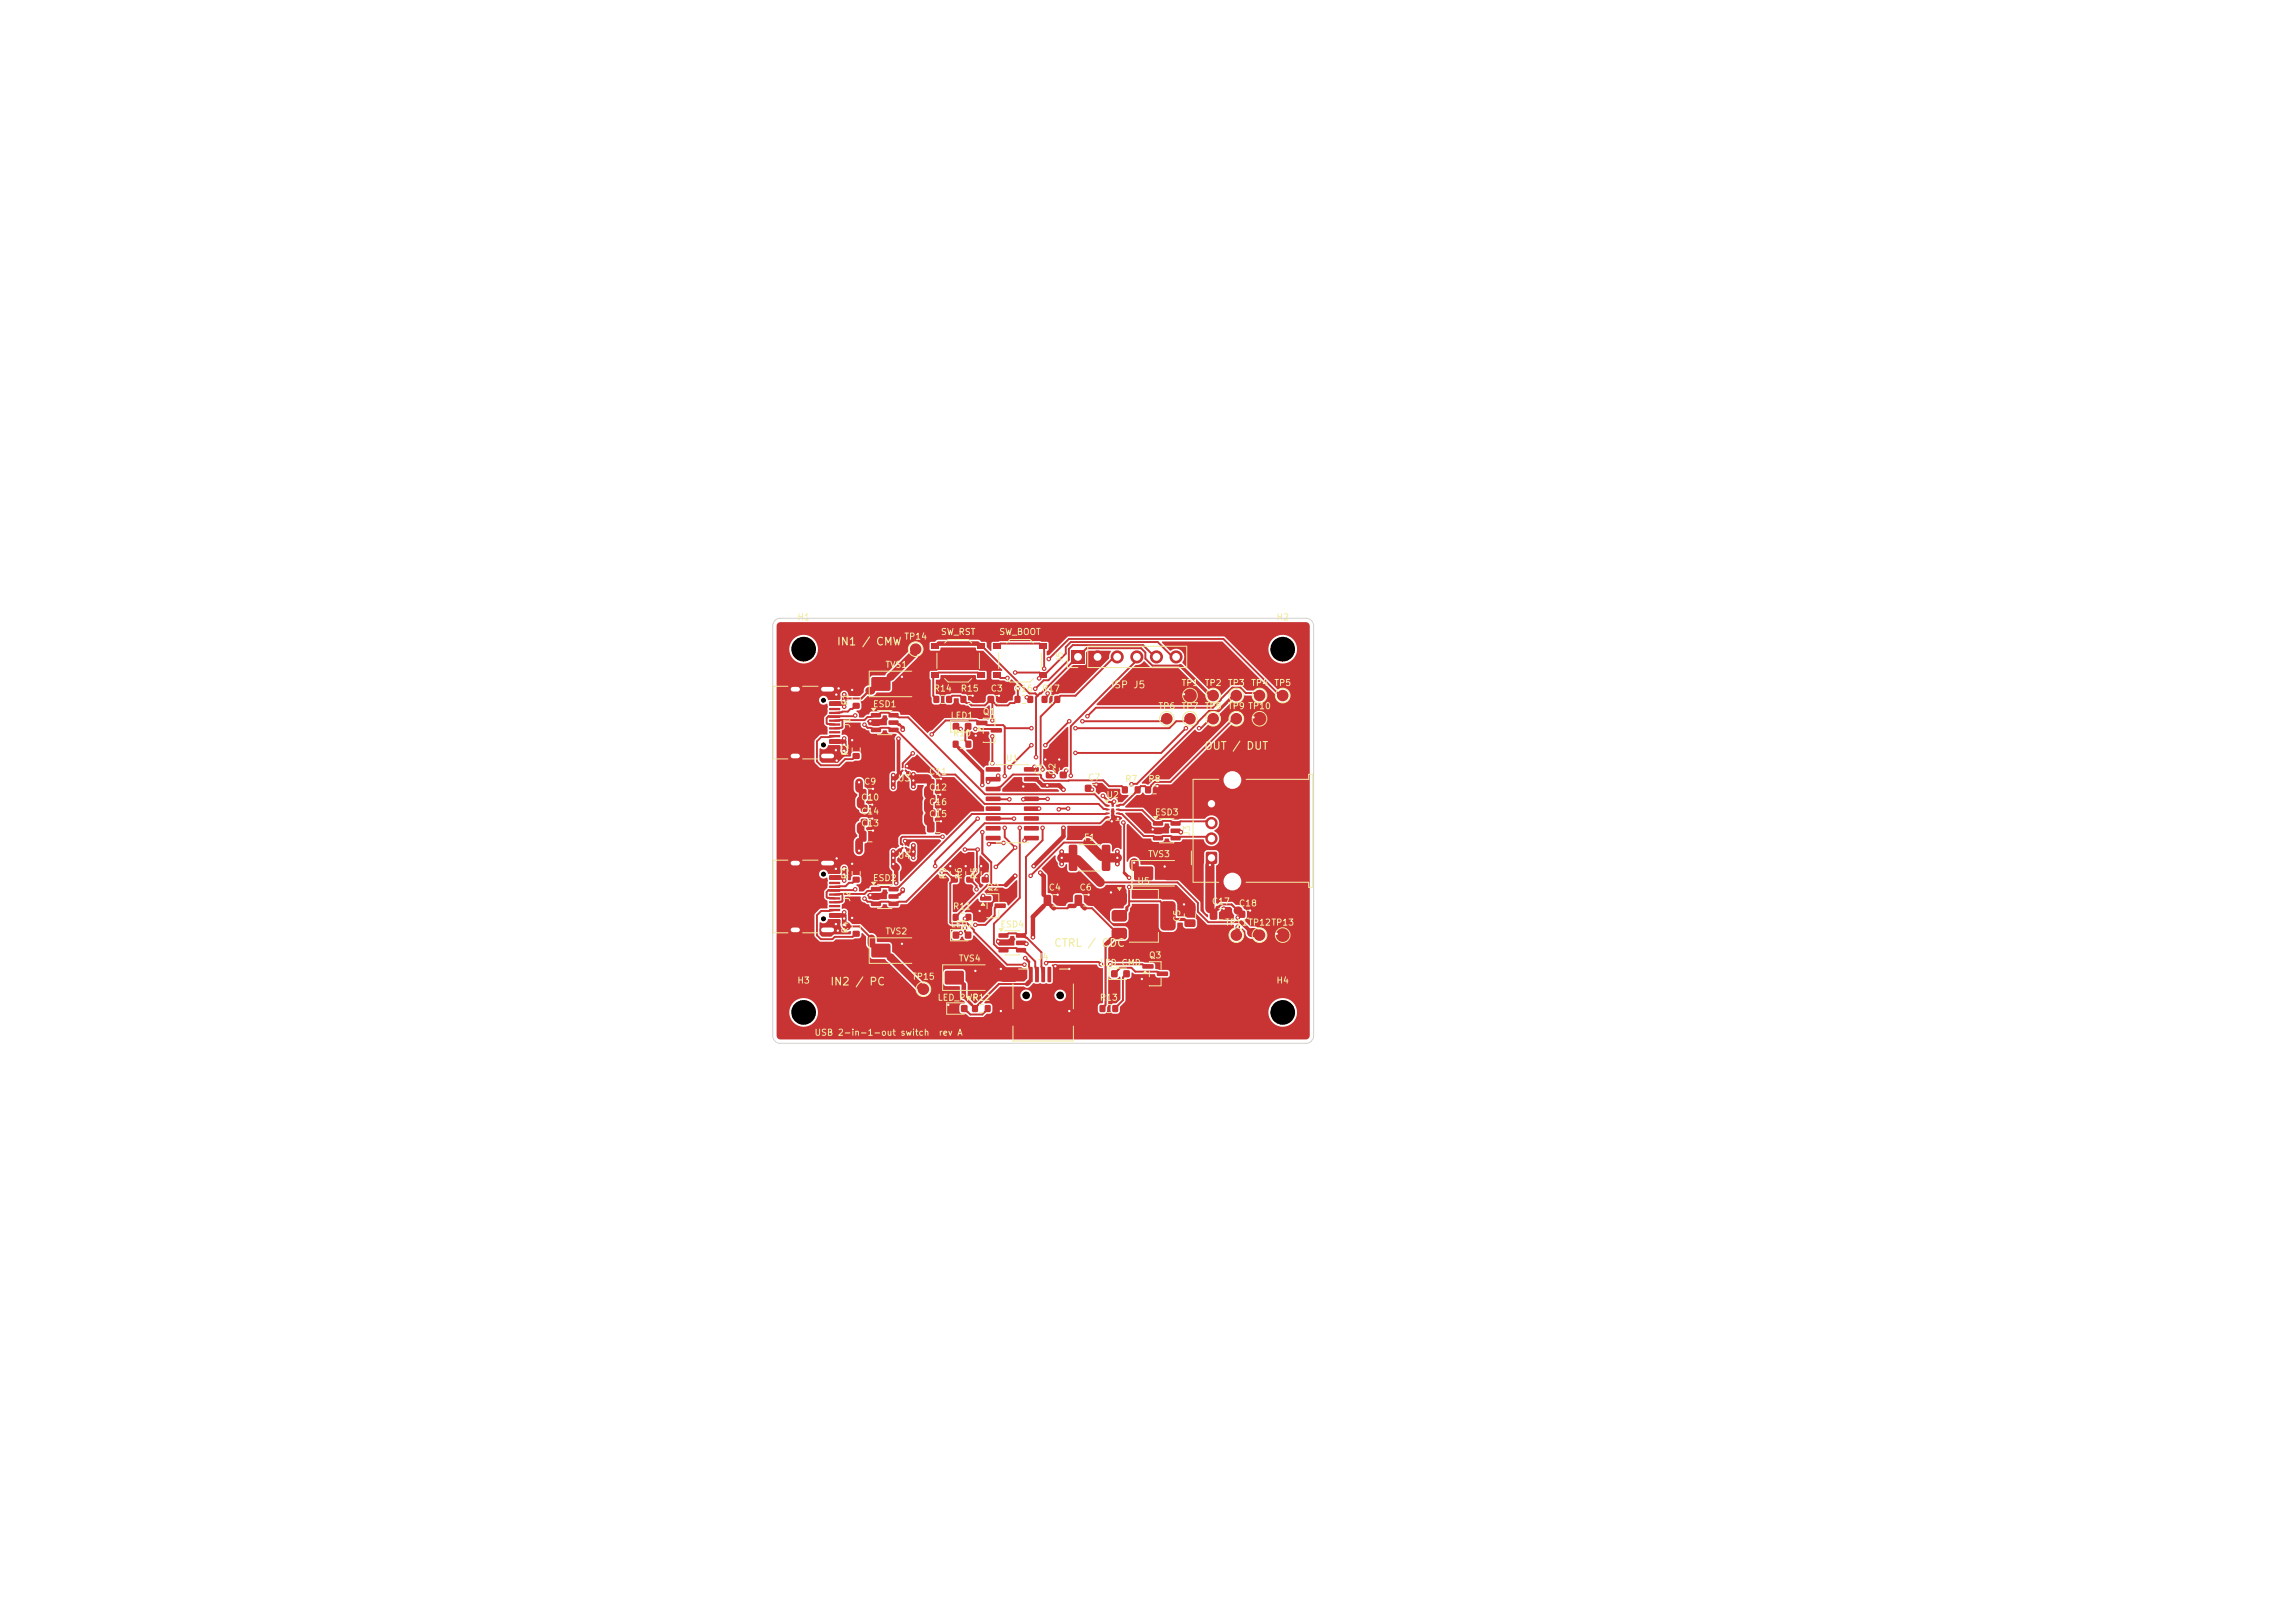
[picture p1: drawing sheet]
<svg xmlns="http://www.w3.org/2000/svg" width="297mm" height="210mm" viewBox="0 0 297 210" stroke-linecap="round" stroke-linejoin="round" font-family="sans-serif">
<defs><g id="words">
<g font-size="1" fill="#f2eda1">
<text x="108.2" y="83.8">IN1 / CMW</text>
<text x="155.8" y="97.3">OUT / DUT</text>
<text x="136.3" y="122.8">CTRL / CDC</text>
<text x="107.4" y="127.8">IN2 / PC</text>
</g>
<text font-size=".9" fill="#f2eda1" x="143.7" y="89.3">ISP J5</text>
<g font-size=".8" fill="#f2eda1">
<text x="103.1" y="80.5">H1</text>
<text x="117" y="83">TP14</text>
<text x="121.7" y="82.4">SW_RST</text>
<text x="129.2" y="82.4">SW_BOOT</text>
<text x="165.1" y="80.5">H2</text>
<text x="114.5" y="86.6">TVS1</text>
<text x="120.8" y="89.7">R14</text>
<text x="124.3" y="89.7">R15</text>
<text x="128.1" y="89.7">C3</text>
<text x="131.3" y="89.7">R16</text>
<text x="134.8" y="89.7">R17</text>
<text x="137.7" y="85.8" transform="rotate(-90 137.7 85.8)">J5</text>
<text x="152.8" y="89">TP1</text>
<text x="155.8" y="89">TP2</text>
<text x="158.8" y="89">TP3</text>
<text x="161.8" y="89">TP4</text>
<text x="164.8" y="89">TP5</text>
<text x="110" y="91.4" transform="rotate(-90 110 91.4)">R1</text>
<text x="110.2" y="94.3" transform="rotate(-90 110.2 94.3)">J1</text>
<text x="112.9" y="91.7">ESD1</text>
<text x="123" y="93.2">LED1</text>
<text x="123.3" y="95.5">R10</text>
<text x="127.1" y="92.7">Q1</text>
<text x="149.8" y="92">TP6</text>
<text x="152.8" y="92">TP7</text>
<text x="155.8" y="92">TP8</text>
<text x="158.8" y="92">TP9 TP10</text>
<text x="110" y="97.9" transform="rotate(-90 110 97.9)">R2</text>
<text x="111.7" y="101.7">C9</text>
<text x="116.1" y="101.3">U3</text>
<text x="120.2" y="100.4">C11</text>
<text x="130.1" y="98.7">U1</text>
<text x="135" y="100.4" transform="rotate(-90 135 100.4)">C1</text>
<text x="136.8" y="100.4" transform="rotate(-90 136.8 100.4)">C2</text>
<text x="140.7" y="101.2">C7</text>
<text x="145.5" y="101.4">R7</text>
<text x="148.5" y="101.4">R8</text>
<text x="111.4" y="103.8">C10</text>
<text x="111.4" y="107.1">C13</text>
<text x="111.4" y="105.6">C14</text>
<text x="120.2" y="104.4">C16</text>
<text x="120.2" y="105.9">C15</text>
<text x="120.2" y="102.5">C12</text>
<text x="143.1" y="103.5">U2</text>
<text x="149.4" y="105.7">ESD3</text>
<text x="110" y="113.9" transform="rotate(-90 110 113.9)">R3</text>
<text x="116.1" y="111.3">U4</text>
<text x="122.7" y="113.9" transform="rotate(-90 122.7 113.9)">R9</text>
<text x="124.7" y="113.9" transform="rotate(-90 124.7 113.9)">R6</text>
<text x="126.7" y="113.9" transform="rotate(-90 126.7 113.9)">R5</text>
<text x="140.2" y="109">F1</text>
<text x="148.5" y="111.1">TVS3</text>
<text x="154.2" y="108.3" transform="rotate(-90 154.2 108.3)">J3</text>
<text x="110.2" y="116.8" transform="rotate(-90 110.2 116.8)">J2</text>
<text x="112.9" y="114.2">ESD2</text>
<text x="123.3" y="117.9">R11</text>
<text x="127.6" y="115.4">Q2</text>
<text x="135.6" y="115.4">C4</text>
<text x="139.6" y="115.4">C6</text>
<text x="147.1" y="114.6">U5</text>
<text x="152.9" y="119.4" transform="rotate(-90 152.9 119.4)">C5</text>
<text x="156.8" y="117.2">C17</text>
<text x="158.5" y="120">TP11TP12TP13</text>
<text x="160.3" y="117.5">C18</text>
<text x="110" y="120.9" transform="rotate(-90 110 120.9)">R4</text>
<text x="114.5" y="121.1">TVS2</text>
<text x="123" y="120.2">LED2</text>
<text x="124" y="124.6">TVS4</text>
<text x="129.4" y="120.2">ESD4</text>
<text x="134.2" y="124.4">J4</text>
<text x="142.3" y="125.2">LED_CMD</text>
<text x="148.6" y="124.2">Q3</text>
<text x="103.1" y="127.5">H3</text>
<text x="118" y="127">TP15</text>
<text x="121.3" y="129.7">LED_PWR12</text>
<text x="142.3" y="129.7">R13</text>
<text x="165.1" y="127.5">H4</text>
<text x="105.3" y="134.2">USB 2-in-1-out switch</text>
<text x="121.4" y="134.2">rev A</text>
</g>
</g></defs>
<g fill="#c83434">
<path d="M153.3 119h.2h1.1l.1 .2v.6l-.2 .2-1.1-.1-.1-.2z"/>
<path d="M153.3 117.1h.2h1.1l.1 .2v.6l-.2 .2-1.1-.1-.1-.2z"/>
<path d="M156.1 110.3l.2-.1 1.2 .1v.2v1.2l-.2 .1-1.2-.1-.1-.1z"/>
<path d="M107.3 112.5h1.3l.1 .1v.4l-.1 .1-1.2-.1-.1-.1z"/>
<path d="M107.3 113.3h1.3l.1 .1v.4l-.1 .1-1.2-.1-.1-.1z"/>
<path d="M107.3 114.6h1.4v.2v.1h-1.3z"/>
<path d="M107.3 115.6h1.4v.2v.1h-1.3z"/>
<path d="M107.3 116.1h1.4v.2v.1h-1.3z"/>
<path d="M107.3 117.1h1.4v.2v.1h-1.3z"/>
<path d="M107.3 118.2h1.3l.1 .1v.4l-.1 .1-1.2-.1-.1-.1z"/>
<path d="M107.3 119h1.3l.1 .1v.4l-.1 .1-1.2-.1-.1-.1z"/>
<path d="M107.3 117.6h1.4v.2v.1h-1.3z"/>
<path d="M107.3 116.6h1.4v.2v.1h-1.3z"/>
<path d="M107.3 115.1h1.4v.2v.1h-1.3z"/>
<path d="M107.3 114.1h1.4v.2v.1h-1.3z"/>
<circle cx="156.8" cy="108.5" r=".8"/>
<circle cx="156.8" cy="106.5" r=".8"/>
<circle cx="156.8" cy="104" r=".8"/>
<circle cx="159.5" cy="114.1" r="1.5"/>
<circle cx="159.5" cy="100.9" r="1.5"/>
</g>
<path d="M102.6 111.7h.6M106.6 111.7h1.1M102.6 120.3h.6M106.6 120.3h1.1" fill="none" stroke="#c83434" stroke-width="1"/>
<g fill="#c83434">
<path d="M149.2 106.3h1.2l.1 .1v.4l-.1 .1-1.1-.1-.1-.1z"/>
<path d="M149.2 107.2h1.2l.1 .2v.3l-.1 .1h-1.1l-.1-.1z"/>
<path d="M149.2 108.2h1.2l.1 .1v.4l-.1 .1-1.1-.1-.1-.1z"/>
<path d="M151.5 108.2h1.2l.1 .1v.4l-.2 .1-1-.1-.1-.1z"/>
<path d="M151.5 107.2h1.2l.1 .2v.3l-.2 .1h-1l-.1-.1z"/>
<path d="M151.5 106.3h1.2l.1 .1v.4l-.2 .1-1-.1-.1-.1z"/>
<path d="M112.8 122.2l.2-.1h2l.2 .1v.2v1.4l-.2 .1h-2l-.2-.1v-.1z"/>
<path d="M116.8 122.2l.2-.1h2l.2 .1 .1 .2-.1 1.4-.2 .1h-2l-.2-.1-.1-.1z"/>
<path d="M123.3 120.6h.8v.8h-.8z"/>
<path d="M124.9 120.6h.8v.8h-.8z"/>
<path d="M140.4 101.6l.2-.1 .6 .1 .1 .2-.1 .6-.2 .1-.6-.1v-.1z"/>
<path d="M142 101.6l.1-.1 .7 .1v.2v.6l-.2 .1-.6-.1-.1-.1z"/>
<path d="M129.2 120.8h1.2l.1 .1v.4l-.1 .1-1.1-.1-.1-.1z"/>
<path d="M129.2 121.7h1.2l.1 .2v.3l-.1 .1h-1.1l-.1-.1z"/>
<path d="M129.2 122.7h1.2l.1 .1v.4l-.1 .1-1.1-.1-.1-.1z"/>
<path d="M131.5 122.7h1.2l.1 .1v.4l-.2 .1-1-.1-.1-.1z"/>
<path d="M131.5 121.7h1.2l.1 .2v.3l-.2 .1h-1l-.1-.1z"/>
<path d="M131.5 120.8h1.2l.1 .1v.4l-.2 .1-1-.1-.1-.1z"/>
<path d="M110.4 91h.8v.7h-.8z"/>
<path d="M110.4 89.3h.8v.7h-.8z"/>
<path d="M127.8 90.1l.2-.1 .6 .1 .1 .2-.1 .6-.1 .1-.7-.1v-.1z"/>
<path d="M129.4 90.1l.1-.1 .7 .1v.2v.6l-.2 .1-.6-.1-.1-.1z"/>
<path d="M126.4 93.3h1.3l.1 .1v.4l-.2 .1-1.2-.1-.1-.1z"/>
<path d="M126.4 95.2h1.3l.1 .1v.4l-.2 .1-1.2-.1-.1-.1z"/>
<path d="M128.2 94.2h1.4l.1 .2v.3l-.2 .1h-1.2l-.1-.1z"/>
<path d="M110.4 97.5h.8v.7h-.8z"/>
<path d="M110.4 95.8h.8v.7h-.8z"/>
<path d="M128.5 83.3h1v.7h-1z"/>
<path d="M134.5 83.3h1v.7h-1z"/>
<path d="M128.5 87h1v.8h-1z"/>
<path d="M134.5 87h1v.8h-1z"/>
<path d="M107.3 90h1.3l.1 .1v.4l-.1 .1-1.2-.1-.1-.1z"/>
<path d="M107.3 90.8h1.3l.1 .1v.4l-.1 .1-1.2-.1-.1-.1z"/>
<path d="M107.3 92.1h1.4v.2v.1h-1.3z"/>
<path d="M107.3 93.1h1.4v.2v.1h-1.3z"/>
<path d="M107.3 93.6h1.4v.2v.1h-1.3z"/>
<path d="M107.3 94.6h1.4v.2v.1h-1.3z"/>
<path d="M107.3 95.7h1.3l.1 .1v.4l-.1 .1-1.2-.1-.1-.1z"/>
<path d="M107.3 96.5h1.3l.1 .1v.4l-.1 .1-1.2-.1-.1-.1z"/>
<path d="M107.3 95.1h1.4v.2v.1h-1.3z"/>
<path d="M107.3 94.1h1.4v.2v.1h-1.3z"/>
<path d="M107.3 92.6h1.4v.2v.1h-1.3z"/>
<path d="M107.3 91.6h1.4v.2v.1h-1.3z"/>
<circle cx="119.5" cy="128" r=".75"/>
<circle cx="118.5" cy="84" r=".75"/>
<circle cx="151" cy="93" r=".75"/>
<circle cx="163" cy="93" r=".75"/>
</g>
<path d="M102.6 89.2h.6M102.6 97.8h.6M106.6 89.2h1.1M106.6 97.8h1.1" fill="none" stroke="#c83434" stroke-width="1"/>
<g fill="#c83434">
<path d="M138.6 84.2h1.7v1.7h-1.7z"/>
<path d="M120.8 90.1h.7v.8h-.7z"/>
<path d="M122.5 90.1h.7v.8h-.7z"/>
<path d="M112.8 87.7l.2-.1h2l.2 .1v.2v1.4l-.2 .1h-2l-.2-.1v-.1z"/>
<path d="M116.8 87.7l.2-.1h2l.2 .1 .1 .2-.1 1.4-.2 .1h-2l-.2-.1-.1-.1z"/>
<path d="M112.7 114.8h1.2l.1 .1v.4l-.1 .1-1.1-.1-.1-.1z"/>
<path d="M112.7 115.7h1.2l.1 .2v.3l-.1 .1h-1.1l-.1-.1z"/>
<path d="M112.7 116.7h1.2l.1 .1v.4l-.1 .1-1.1-.1-.1-.1z"/>
<path d="M115 116.7h1.2l.1 .1v.4l-.1 .1-1.1-.1-.1-.1z"/>
<path d="M115 115.7h1.2l.1 .2v.3l-.1 .1h-1.1l-.1-.1z"/>
<path d="M115 114.8h1.2l.1 .1v.4l-.1 .1-1.1-.1-.1-.1z"/>
<path d="M120.2 104.8l.2-.1 .6 .1 .1 .2-.1 .6-.2 .1-.6-.1v-.1z"/>
<path d="M121.8 104.8l.2-.1 .6 .1v.2v.6l-.2 .1-.6-.1-.1-.1z"/>
<path d="M120.5 83.3h1v.7h-1z"/>
<path d="M126.5 83.3h1v.7h-1z"/>
<path d="M120.5 87h1v.8h-1z"/>
<path d="M126.5 87h1v.8h-1z"/>
<path d="M111.4 104.2l.2-.1 .6 .1 .1 .2-.1 .6-.2 .1-.6-.1v-.1z"/>
<path d="M113 104.2l.1-.1 .7 .1v.2v.6l-.2 .1-.6-.1-.1-.1z"/>
<path d="M124.3 90.1h.7v.8h-.7z"/>
<path d="M126 90.1h.7v.8h-.7z"/>
<path d="M134.8 90.1h.7v.8h-.7z"/>
<path d="M136.5 90.1h.7v.8h-.7z"/>
<path d="M123.3 95.9h.7v.8h-.7z"/>
<path d="M125 95.9h.7v.8h-.7z"/>
<path d="M110.4 113.5h.8v.7h-.8z"/>
<path d="M110.4 111.8h.8v.7h-.8z"/>
<path d="M126.9 116h1.3l.1 .1v.4l-.1 .1-1.3-.1-.1-.1z"/>
<path d="M126.9 117.9h1.3l.1 .1v.4l-.1 .1-1.3-.1-.1-.1z"/>
<path d="M128.7 116.9h1.4l.1 .2v.3l-.2 .1h-1.2l-.1-.1z"/>
<path d="M111.2 102.1h.7l.2 .1v1.1l-.1 .2h-.6l-.2-.1v-1.1z"/>
<path d="M113.1 102.1h.7l.2 .1v1.1l-.1 .2h-.6l-.2-.1v-1.1z"/>
<path d="M156.6 117.6h.7l.2 .1v1.1l-.1 .2h-.6l-.2-.1v-1.1z"/>
<path d="M158.5 117.6h.7l.2 .1v1.1l-.1 .2h-.6l-.2-.1-.1-1.1z"/>
<path d="M131.3 90.1h.7v.8h-.7z"/>
<path d="M133 90.1h.7v.8h-.7z"/>
<path d="M160.3 117.9l.2-.1 .6 .1 .1 .2-.1 .6-.2 .1-.6-.1v-.1z"/>
<path d="M161.9 117.9l.1-.1 .7 .1v.2v.6l-.2 .1-.6-.1-.1-.1z"/>
<path d="M138.4 109.4l.8-.1 .2 .2v3l-.1 .2h-.8l-.2-.2v-2.9z"/>
<path d="M142.6 109.4l.8-.1 .3 .2v3l-.2 .2h-.7l-.2-.2v-2.9z"/>
<path d="M143.8 125.6h.8v.8h-.8z"/>
<path d="M145.4 125.6h.8v.8h-.8z"/>
<path d="M122.3 125.7l.2-.1h2l.2 .1v.2v1.4l-.2 .1h-2l-.2-.1-.1-.1z"/>
<path d="M126.3 125.7l.2-.1h2l.2 .1v.2v1.4l-.2 .1h-2l-.2-.1-.1-.1z"/>
<path d="M110.4 120.5h.8v.7h-.8z"/>
<path d="M110.4 118.8h.8v.7h-.8z"/>
<path d="M111.2 107.5h.7l.2 .1v1.1l-.1 .2h-.6l-.2-.1v-1.1z"/>
<path d="M113.1 107.5h.7l.2 .1v1.1l-.1 .2h-.6l-.2-.1v-1.1z"/>
<path d="M127.1 113.5h.8v.7h-.8z"/>
<path d="M127.1 111.8h.8v.7h-.8z"/>
<path d="M123.3 93.6h.8v.8h-.8z"/>
<path d="M124.9 93.6h.8v.8h-.8z"/>
<path d="M120 100.8h.7l.2 .1v1.1l-.1 .2h-.6l-.2-.1-.1-1.1z"/>
<path d="M121.9 100.8h.7l.2 .1v1.1l-.1 .2h-.6l-.2-.1-.1-1.1z"/>
<path d="M123.3 118.3h.7v.8h-.7z"/>
<path d="M125 118.3h.7v.8h-.7z"/>
<path d="M111.4 106l.2-.1 .6 .1 .1 .2-.1 .6-.2 .1-.6-.1v-.1z"/>
<path d="M113 106l.1-.1 .7 .1v.2v.6l-.2 .1-.6-.1-.1-.1z"/>
<path d="M143.1 104.1h.5v.2l-.5 .1z"/>
<path d="M143.1 104.7h.5v.1h-.5z"/>
<path d="M143.1 105.2h.5v.1h-.5z"/>
<path d="M143.1 105.6h.5v.2l-.5 .1z"/>
<path d="M143.9 105.6h.2v.6h-.2z"/>
<path d="M144.4 105.6h.5v.2l-.5 .1z"/>
<path d="M144.4 105.2h.5v.1h-.5z"/>
<path d="M144.4 104.7h.5v.1h-.5z"/>
<path d="M144.4 104.1h.5v.2l-.5 .1z"/>
<path d="M143.9 103.8h.2v.6h-.2z"/>
<path d="M145.2 101.8h.7v.8h-.7z"/>
<path d="M146.9 101.8h.7v.8h-.7z"/>
<path d="M120 106.3h.7l.2 .1v1.1l-.1 .2h-.6l-.2-.1-.1-1.1z"/>
<path d="M121.9 106.3h.7l.2 .1v1.1l-.1 .2h-.6l-.2-.1-.1-1.1z"/>
<path d="M127.6 99.3h1.8l.1 .1v.4l-.2 .1-1.7-.1-.1-.1z"/>
<path d="M127.6 100.6l1.8-.1 .1 .2v.3l-.2 .1h-1.7l-.1-.1z"/>
<path d="M127.6 101.8h1.8l.1 .1v.4l-.2 .1h-1.7l-.1-.2z"/>
<path d="M127.6 103.1h1.8l.1 .1v.4l-.2 .1h-1.7l-.1-.2z"/>
<path d="M127.6 104.4l1.8-.1 .1 .2v.3l-.2 .1h-1.7l-.1-.1z"/>
<path d="M127.6 105.6h1.8l.1 .2v.3l-.2 .1h-1.7l-.1-.1z"/>
<path d="M127.6 106.9h1.8l.1 .1v.4l-.2 .1h-1.7l-.1-.2z"/>
<path d="M127.6 108.2h1.8l.1 .1v.4h-.2h-1.7l-.1-.1z"/>
<path d="M132.5 108.2h1.9v.1v.4h-.1h-1.7l-.1-.1z"/>
<path d="M132.5 106.9h1.9v.1v.4l-.1 .1h-1.7l-.1-.2z"/>
<path d="M132.5 105.6h1.9v.2v.3l-.1 .1h-1.7l-.1-.1z"/>
<path d="M132.5 104.4l1.9-.1v.2v.3l-.1 .1h-1.7l-.1-.1z"/>
<path d="M132.5 103.1h1.9v.1v.4l-.1 .1h-1.7l-.1-.2z"/>
<path d="M132.5 101.8h1.9v.1v.4l-.1 .1h-1.7l-.1-.2z"/>
<path d="M132.5 100.6l1.9-.1v.2v.3l-.1 .1h-1.7l-.1-.1z"/>
<path d="M132.5 99.3h1.9v.1v.4l-.1 .1-1.7-.1-.1-.1z"/>
<path d="M125.1 113.5h.8v.7h-.8z"/>
<path d="M125.1 111.8h.8v.7h-.8z"/>
<path d="M148.2 101.8h.7v.8h-.7z"/>
<path d="M149.9 101.8h.7v.8h-.7z"/>
<path d="M133.2 125.1h.3l.1 .1v1.8l-.1 .1h-.3v-.1z"/>
<path d="M134 125.1h.3l.1 .1v1.8l-.1 .1h-.3l-.1-.1z"/>
<path d="M134.8 125.1h.3l.1 .1v1.8l-.1 .1h-.3l-.1-.1z"/>
<path d="M135.6 125.1h.3l.1 .1v1.8l-.1 .1h-.3l-.1-.1z"/>
<path d="M136.4 125.1h.3l.1 .1v1.8l-.1 .1h-.3l-.1-.1z"/>
<path d="M129.6 125.4h.2h1.5h.2l.1 .2-.1 1.4-.2 .1h-1.5l-.2-.1-.1-.2z"/>
<path d="M129.6 130.9l.2-.1h1.5l.2 .1 .1 .2-.1 1.3-.2 .1h-1.5l-.2-.1-.1-.1z"/>
<path d="M138.5 125.4h.2h1.5h.2l.1 .2-.1 1.4-.2 .1h-1.5l-.2-.1v-.2z"/>
<path d="M138.5 130.9l.2-.1h1.5l.2 .1 .1 .2-.1 1.3-.2 .1h-1.5l-.2-.1v-.1z"/>
<path d="M135.4 99.9l.1-.1 .7 .1 .1 .2-.1 .6h-.2h-.6l-.1-.2z"/>
<path d="M135.4 98.3h.1h.7l.1 .2-.1 .6-.2 .1-.6-.1-.1-.1z"/>
<path d="M125.8 130.1h.7v.8h-.7z"/>
<path d="M127.5 130.1h.7v.8h-.7z"/>
<path d="M122.8 130.1h.8v.8h-.8z"/>
<path d="M124.4 130.1h.8v.8h-.8z"/>
<path d="M143.9 115.6l.3-.1h1.5l.2 .3-.1 1-.3 .2-1.5-.1-.1-.3z"/>
<path d="M143.9 117.9l.3-.1h1.5l.2 .3-.1 1-.3 .2-1.5-.1-.1-.3z"/>
<path d="M150.3 116.7l.2-.1h1.1l.3 .1 .2 .2v3v.2l-.2 .2-1.4 .1-.3-.3-.1-3z"/>
<path d="M143.9 120.2l.3-.1h1.5l.2 .3-.1 1-.3 .2-1.5-.1-.1-.3z"/>
<path d="M142.3 130.1h.7v.8h-.7z"/>
<path d="M144 130.1h.7v.8h-.7z"/>
<path d="M135.1 115.8h.7l.2 .1v1.1l-.1 .2h-.6l-.2-.1v-1.1z"/>
<path d="M137 115.8h.7l.2 .1v1.1l-.1 .2h-.6l-.2-.1v-1.1z"/>
<path d="M112.7 92.3h1.2l.1 .1v.4l-.1 .1-1.1-.1-.1-.1z"/>
<path d="M112.7 93.2h1.2l.1 .2v.3l-.1 .1h-1.1l-.1-.1z"/>
<path d="M112.7 94.2h1.2l.1 .1v.4l-.1 .1-1.1-.1-.1-.1z"/>
<path d="M115 94.2h1.2l.1 .1v.4l-.1 .1-1.1-.1-.1-.1z"/>
<path d="M115 93.2h1.2l.1 .2v.3l-.1 .1h-1.1l-.1-.1z"/>
<path d="M115 92.3h1.2l.1 .1v.4l-.1 .1-1.1-.1-.1-.1z"/>
<path d="M146.8 112.2l.2-.1h2l.2 .1 .1 .2-.1 1.4-.2 .1h-2l-.2-.1-.1-.1z"/>
<path d="M150.8 112.2l.2-.1h2l.2 .1v.2v1.4l-.2 .1h-2l-.2-.1-.1-.1z"/>
<path d="M139.1 115.8h.7l.2 .1 .1 1.1-.2 .2h-.6l-.2-.1-.1-1.1z"/>
<path d="M141 115.8h.7l.2 .1 .1 1.1-.2 .2h-.6l-.2-.1-.1-1.1z"/>
<path d="M147.9 124.8h1.3l.1 .1v.4l-.2 .1-1.2-.1-.1-.1z"/>
<path d="M147.9 126.7h1.3l.1 .1v.4l-.2 .1-1.2-.1-.1-.1z"/>
<path d="M149.7 125.7h1.4l.1 .2v.3l-.2 .1h-1.2l-.1-.1z"/>
<path d="M123.1 113.5h.8v.7h-.8z"/>
<path d="M123.1 111.8h.8v.7h-.8z"/>
<path d="M120.2 102.9l.2-.1 .6 .1 .1 .2-.1 .6-.2 .1-.6-.1v-.1z"/>
<path d="M121.8 102.9l.2-.1 .6 .1v.2v.6l-.2 .1-.6-.1-.1-.1z"/>
<path d="M137.2 99.9l.2-.1 .6 .1 .1 .2-.1 .6h-.2h-.6l-.1-.2z"/>
<path d="M137.2 98.3h.2h.6l.1 .2-.1 .6-.2 .1-.6-.1-.1-.1z"/>
<circle cx="142" cy="85" r=".85"/>
<circle cx="144.6" cy="85" r=".85"/>
<circle cx="147.1" cy="85" r=".85"/>
<circle cx="149.7" cy="85" r=".85"/>
<circle cx="152.2" cy="85" r=".85"/>
<circle cx="163" cy="90" r=".75"/>
<circle cx="160" cy="90" r=".75"/>
<circle cx="117.2" cy="109.7" r=".11"/>
<circle cx="116.8" cy="109.7" r=".11"/>
<circle cx="117.2" cy="109.3" r=".11"/>
<circle cx="116.8" cy="109.3" r=".11"/>
<circle cx="117.2" cy="99.7" r=".11"/>
<circle cx="116.8" cy="99.7" r=".11"/>
<circle cx="117.2" cy="99.3" r=".11"/>
<circle cx="116.8" cy="99.3" r=".11"/>
<circle cx="166" cy="121" r=".75"/>
<circle cx="166" cy="90" r=".75"/>
<circle cx="160" cy="121" r=".75"/>
<circle cx="154" cy="90" r=".75"/>
<circle cx="157" cy="93" r=".75"/>
<circle cx="157" cy="90" r=".75"/>
<circle cx="160" cy="93" r=".75"/>
<circle cx="154" cy="93" r=".75"/>
<circle cx="163" cy="121" r=".75"/>
<circle cx="146.1" cy="113.6" r=".3"/>
<circle cx="146.1" cy="114.8" r=".3"/>
<circle cx="145.4" cy="106.4" r=".3"/>
<circle cx="141.3" cy="102.2" r=".3"/>
<circle cx="146.4" cy="101.5" r=".3"/>
<circle cx="144.2" cy="103.7" r=".3"/>
<circle cx="142.7" cy="103" r=".3"/>
<circle cx="126.3" cy="95.2" r=".3"/>
<circle cx="149.2" cy="107.3" r=".3"/>
<circle cx="126.2" cy="125.6" r=".3"/>
<circle cx="108.2" cy="89.9" r=".3"/>
<circle cx="140.9" cy="115.8" r=".3"/>
<circle cx="136.6" cy="125" r=".3"/>
<circle cx="147.8" cy="126.7" r=".3"/>
<circle cx="129.2" cy="121.8" r=".3"/>
<circle cx="117.4" cy="99.1" r=".3"/>
<circle cx="137.1" cy="98.3" r=".3"/>
<circle cx="149.8" cy="101.7" r=".3"/>
<circle cx="113" cy="107.5" r=".3"/>
<circle cx="110.3" cy="111.8" r=".3"/>
<circle cx="108.2" cy="112.4" r=".3"/>
<circle cx="121.8" cy="106.3" r=".3"/>
<circle cx="125.9" cy="90" r=".3"/>
<circle cx="123" cy="112.1" r=".3"/>
<circle cx="129.5" cy="130.8" r=".3"/>
<circle cx="161.8" cy="117.8" r=".3"/>
<circle cx="144.7" cy="105.9" r=".3"/>
<circle cx="158.4" cy="117.6" r=".3"/>
<circle cx="143.8" cy="115.5" r=".3"/>
<circle cx="129.3" cy="90" r=".3"/>
<circle cx="143.9" cy="106.3" r=".3"/>
<circle cx="162.2" cy="92.8" r=".3"/>
<circle cx="122.7" cy="130" r=".3"/>
<circle cx="116.7" cy="122.1" r=".3"/>
<circle cx="141.9" cy="101.5" r=".3"/>
<circle cx="132.4" cy="101.8" r=".3"/>
<circle cx="138.4" cy="125.4" r=".3"/>
<circle cx="138.4" cy="130.8" r=".3"/>
<circle cx="108.3" cy="111.1" r=".3"/>
<circle cx="150.7" cy="112.1" r=".3"/>
<circle cx="136.9" cy="115.8" r=".3"/>
<circle cx="129.5" cy="125.4" r=".3"/>
<circle cx="125" cy="112.1" r=".3"/>
<circle cx="116.7" cy="87.6" r=".3"/>
<circle cx="126.8" cy="117.9" r=".3"/>
<circle cx="112.6" cy="93.3" r=".3"/>
<circle cx="153.2" cy="117" r=".3"/>
<circle cx="112.6" cy="115.8" r=".3"/>
<circle cx="108.2" cy="119.6" r=".3"/>
<circle cx="117.1" cy="108.8" r=".3"/>
<circle cx="108.5" cy="89.1" r=".3"/>
<circle cx="112.9" cy="105.9" r=".3"/>
<circle cx="127" cy="112.1" r=".3"/>
<circle cx="121.8" cy="100.8" r=".3"/>
<circle cx="113" cy="102.1" r=".3"/>
<circle cx="108.2" cy="97.1" r=".3"/>
<circle cx="112.9" cy="104.1" r=".3"/>
<circle cx="135.3" cy="98.3" r=".3"/>
<circle cx="121.7" cy="104.7" r=".3"/>
<circle cx="110.3" cy="118.8" r=".3"/>
<circle cx="153.2" cy="89.8" r=".3"/>
<circle cx="110.3" cy="89.3" r=".3"/>
<circle cx="165.2" cy="120.8" r=".3"/>
<circle cx="110.3" cy="95.8" r=".3"/>
<circle cx="108.4" cy="120.4" r=".3"/>
<circle cx="108.3" cy="98.4" r=".3"/>
<circle cx="121.7" cy="102.8" r=".3"/>
<circle cx="127.1" cy="107.7" r=".3"/>
<circle cx="144.6" cy="110.2" r=".3"/>
<circle cx="152.8" cy="107.7" r=".3"/>
<circle cx="133.4" cy="113.3" r=".3"/>
<circle cx="160.2" cy="118.7" r=".3"/>
<circle cx="144.6" cy="111.8" r=".3"/>
<circle cx="156.6" cy="111.9" r=".3"/>
<circle cx="127.1" cy="101.6" r=".3"/>
<circle cx="146.8" cy="111.6" r=".3"/>
<circle cx="144.6" cy="111" r=".3"/>
<circle cx="160.2" cy="119.9" r=".3"/>
<circle cx="131.4" cy="113.3" r=".3"/>
<circle cx="109.2" cy="118.8" r=".3"/>
<circle cx="109.2" cy="118.1" r=".3"/>
<circle cx="115.6" cy="111.8" r=".3"/>
<circle cx="111.2" cy="110.1" r=".3"/>
<circle cx="109.2" cy="112.4" r=".3"/>
<circle cx="109.2" cy="119.7" r=".3"/>
<circle cx="116.8" cy="115.1" r=".3"/>
<circle cx="116" cy="114.3" r=".3"/>
<circle cx="115.6" cy="110.2" r=".3"/>
<circle cx="115.6" cy="111" r=".3"/>
<circle cx="109.2" cy="113.9" r=".3"/>
<circle cx="109.3" cy="113.2" r=".3"/>
<circle cx="110.7" cy="115.1" r=".3"/>
<circle cx="111.9" cy="116.3" r=".3"/>
<circle cx="126.2" cy="119.7" r=".3"/>
<circle cx="124.3" cy="120.7" r=".3"/>
<circle cx="124.9" cy="120.1" r=".3"/>
<circle cx="124.9" cy="118.9" r=".3"/>
<circle cx="134.9" cy="99.6" r=".3"/>
<circle cx="134.5" cy="104.6" r=".3"/>
<circle cx="134.9" cy="107.1" r=".3"/>
<circle cx="135.6" cy="103.4" r=".3"/>
<circle cx="132.4" cy="103.4" r=".3"/>
<circle cx="132" cy="107.1" r=".3"/>
<circle cx="138.6" cy="100.4" r=".3"/>
<circle cx="134.6" cy="112.9" r=".3"/>
<circle cx="132.8" cy="122.1" r=".3"/>
<circle cx="135.5" cy="101.6" r=".3"/>
<circle cx="133.7" cy="121.3" r=".3"/>
<circle cx="132.7" cy="124" r=".3"/>
<circle cx="137.6" cy="107.1" r=".3"/>
<circle cx="136.3" cy="100.4" r=".3"/>
<circle cx="134.1" cy="98" r=".3"/>
<circle cx="133.8" cy="112.1" r=".3"/>
<circle cx="137.6" cy="102.2" r=".3"/>
<circle cx="135.7" cy="85.3" r=".3"/>
<circle cx="128.4" cy="98.8" r=".3"/>
<circle cx="128.4" cy="95.3" r=".3"/>
<circle cx="131.2" cy="105.9" r=".3"/>
<circle cx="128.4" cy="93.2" r=".3"/>
<circle cx="129.9" cy="109.1" r=".3"/>
<circle cx="131.7" cy="89.1" r=".3"/>
<circle cx="128" cy="109.2" r=".3"/>
<circle cx="120.6" cy="95" r=".3"/>
<circle cx="132.6" cy="108.8" r=".3"/>
<circle cx="130" cy="107.1" r=".3"/>
<circle cx="133.5" cy="94.2" r=".3"/>
<circle cx="131.4" cy="109.7" r=".3"/>
<circle cx="130" cy="100.4" r=".3"/>
<circle cx="139.2" cy="94.2" r=".3"/>
<circle cx="118.1" cy="97.5" r=".3"/>
<circle cx="127.7" cy="113.4" r=".3"/>
<circle cx="128.9" cy="112.2" r=".3"/>
<circle cx="124.3" cy="94.3" r=".3"/>
<circle cx="126.2" cy="94.3" r=".3"/>
<circle cx="116.8" cy="94.4" r=".3"/>
<circle cx="109.2" cy="95.5" r=".3"/>
<circle cx="111.2" cy="101.2" r=".3"/>
<circle cx="109.2" cy="91.4" r=".3"/>
<circle cx="116.3" cy="95.6" r=".3"/>
<circle cx="115.6" cy="101.1" r=".3"/>
<circle cx="109.2" cy="97.1" r=".3"/>
<circle cx="115.6" cy="100.3" r=".3"/>
<circle cx="115.6" cy="101.9" r=".3"/>
<circle cx="109.2" cy="89.8" r=".3"/>
<circle cx="109.2" cy="90.7" r=".3"/>
<circle cx="109.2" cy="96.4" r=".3"/>
<circle cx="126.5" cy="105.9" r=".3"/>
<circle cx="132.6" cy="124.8" r=".3"/>
<circle cx="121.9" cy="112.9" r=".3"/>
<circle cx="140.1" cy="93.3" r=".3"/>
<circle cx="142.5" cy="124.8" r=".3"/>
<circle cx="135.4" cy="124.6" r=".3"/>
<circle cx="138.4" cy="93.3" r=".3"/>
<circle cx="129.2" cy="100.4" r=".3"/>
<circle cx="133.5" cy="96.4" r=".3"/>
<circle cx="127.9" cy="101.2" r=".3"/>
<circle cx="130.6" cy="99.3" r=".3"/>
<circle cx="121" cy="112.1" r=".3"/>
<circle cx="143.7" cy="124.8" r=".3"/>
<circle cx="135.3" cy="96.4" r=".3"/>
<circle cx="138.2" cy="104.6" r=".3"/>
<circle cx="138" cy="99.7" r=".3"/>
<circle cx="133.9" cy="99.2" r=".3"/>
<circle cx="137" cy="104.7" r=".3"/>
<circle cx="140.7" cy="92.7" r=".3"/>
<circle cx="135.1" cy="86.5" r=".3"/>
<circle cx="134.5" cy="87.8" r=".3"/>
<circle cx="131.4" cy="87" r=".3"/>
<circle cx="135.6" cy="89.7" r=".3"/>
<circle cx="130.4" cy="87.7" r=".3"/>
<circle cx="111.9" cy="93.8" r=".3"/>
<circle cx="110.7" cy="92.6" r=".3"/>
<circle cx="132.9" cy="90.2" r=".3"/>
<circle cx="134" cy="89.1" r=".3"/>
<circle cx="137.4" cy="111.8" r=".3"/>
<circle cx="118.2" cy="100.2" r=".3"/>
<circle cx="137.4" cy="111" r=".3"/>
<circle cx="118.2" cy="110.2" r=".3"/>
<circle cx="118.2" cy="109.4" r=".3"/>
<circle cx="118.2" cy="101" r=".3"/>
<circle cx="118.2" cy="101.8" r=".3"/>
<circle cx="137.4" cy="110.2" r=".3"/>
<circle cx="118.2" cy="111" r=".3"/>
<circle cx="153.5" cy="94.2" r=".3"/>
<circle cx="130.6" cy="103.4" r=".3"/>
<circle cx="126.5" cy="109.9" r=".3"/>
<circle cx="124.9" cy="109.9" r=".3"/>
<circle cx="122" cy="108.3" r=".3"/>
<circle cx="126.4" cy="115.1" r=".3"/>
<circle cx="155.2" cy="94.2" r=".3"/>
<circle cx="139.2" cy="97.4" r=".3"/>
<circle cx="127.2" cy="115.9" r=".3"/>
</g>
<path d="M159.3 90.3l-1.6 1.7M141.3 102.2h.1M144.2 103.7l-.1 .1M145.4 106.4l.1 .1M145.5 112.9l.6 .7M145.8 117.4v.4M146.5 101.4l-.1 .1M152.1 119h1.2" fill="none" stroke="#c83434" stroke-width=".4"/>
<path d="M134 89.7l.3 .3M134.6 89.7l-.5 .5M127.1 107.7v2.7M142.7 103l.8 .8h.4M143.1 122.3v7.7" fill="none" stroke="#c83434" stroke-width=".28"/>
<g fill="none" stroke="#c83434" stroke-width=".25">
<path d="M107.1 97.8l1-.2v.7l.2 .1M107.2 92.7h.1M108 96.8l.2 .3zM108 93.3l3.9-.1 .4-.4h.4l1.3-.6h1l1.3 .6h1.2l10 10h14.2l1.3 1.3 .3 .2M108 95.3l-.7 .1h-1l-.6 .5v2.6l.5 .5h2.4l.8-.8h.9l.5-.4M108.2 89.9l-.2 .4M108.5 89.1l-.4 .4-1-.3M109 93.2v.9l-.1 .1-.9 .1M109.5 90.4h2M110.3 89.3l.5 .4M110.3 95.8l.5 .4M110.7 92.6l-.1 .1h-3.4l-.2 .2v.7l.1 .1 .9 .1"/>
<path d="M110.8 91.3l-.5 .4h-.2l-.4 .4h-.7l-.1 .1-.9 .1M111.9 93.8l.4 .4h.4l.7 .3 .6-.3h1l1.3 .6 5.5 5.4h1.8l3.8 3.8h14.8l.6 .7 .5 .1M112.6 93.3l.8 .2M115.2 87.6l-2.4 1.8M115.6 93.5l.7 .3M116.7 87.6l1.3 .9zM116.8 99.7l-.4 .4M117.2 99.7l.3 .4M117.4 99.1l-.2 .2M118.1 97.5l-1.3 1.3v.4M118.5 84l-.3 .7M120.6 95l1.8-1.8h3.9l1.5 .6h2l.2 .2v6.4"/>
<path d="M121.5 83.3l-.5 .3M122.8 90.5l.4-.5h1.1l.8 1h.3l.3 .3h1.8l.7-.8M123.7 96.3l.4 .5M123.7 94l.5 .3h.1M125.3 94l-.4 .5v1.3l.4 .5M125.9 90l.4 .5M126.2 94.3h2l.7 .2M126.3 95.2l.8 .3M126.5 83.3l1 .7 5.7 5.7h.8M127 87.4l-.5-.4h-5l-.5 .4-.2 .3v2.3l.4 .5M128.2 90.5l.2 .5v2.2M128.4 95.3v3.5"/>
<path d="M129 83.6l.5-.3h5l.5 .3 .1 .4v2.5M129 87.4l.5 .3h.9M129.3 90l.5 .5M130 94.2h3.5M131.4 87h3.1l.5 .4M131.7 89.1v1.4l-.4 .5h-.6l-.3 .3h-1.4l-.8-.8M132.9 90.2l.4 .3M133.5 96.4l-2.9 2.9M133.9 99.2l-.4 .4M134.1 90.2v7.8M135.3 98.3l.5 .4M135.6 89.7v.3l-.4 .5"/>
<path d="M135.7 85.3l2.6-2.6h20l7 7 .7 .3M137.1 98.3l.5 .4M138 99.7l-.4 .6M138.4 93.3l-3.1 3.1M144.6 85l-.8 .4-4.6 4.6h-2l-.8 1-1.7 1.7v6.3l.2 .3v.3M147.1 85l-.3 .8-8.2 8.2v6.4M149.7 85l-.7-.5-1.1-1h-9.1l-.5 .5v1.4l-2.6 2.6h-.6l-1.1 1.1M151 93l-.7 .3h-10.2M152.2 85l-.8-.3-1.6-1.6h-11.2l-.7 .6v.9l-2.4 2.4-1 .8M152.8 86.1h-3.7l-.9-.9v-.8l-.5-.5h-7.1l-5.9 5.8h-.1M153.2 89.8l.8 .2zM153.5 94.2l-3.2 3.2h-11.1"/>
<path d="M154 93l-.7 .3h-1.1l-.9 .9h-12.1M156.3 89.7l.7 .3M157 93l-.7 .3-.9 .9h-.2M157.7 92h-1.2l-9.4 9.4h-.6M160 90l-.7 .3M160 93l-.7 .3-7.8 7.9h-2.1l-.8 1-.4-.5h-.6l-.8 1-1.4 1.4h-.4l-.3 .2M162.2 92.8l.8 .2zM163 90l-.7-.3h-1.1l-.7-.7h-1l-2.5 2.6h-15.2l-1.1 1.1M107.2 115.2h.1M108 119.3l.2 .3zM108 117.8l-.7 .1h-1l-.6 .5v2.6l.5 .5h1.5l.3-.3h2.3l.5-.4M108.2 112.4l-.2 .4z"/>
<path d="M108.3 111.1l-.2 .1v.8l-1-.3M109 115.7v.9l-.1 .1-.9 .1M109.6 119.9h1.6l1.6 1.5M110.3 111.8l.5 .4M110.3 118.8l.5 .4M110.7 115.1l-.1 .1h-3.4l-.2 .2v.7l.1 .1 .9 .1M110.8 113.8l-.5 .4h-.4l-.5 .5-1.4 .1M111.2 102.1l.4 .7-.2 .7M111.4 107.5l.2 .7-.4 .7M111.4 104.1l.4 .5M111.8 106.4l-.4 .5M112.6 115.8l.8 .2"/>
<path d="M112.9 105.9l.5 .5M112.9 104.1l.5 .5M113 107.5l.5 .7M113 102.1l.5 .7M116.3 115.7l-.7 .3M116.8 109.7l-.4 .4M117.1 108.8l.1 .4M117.2 109.7l.3 .4M120 100.8l.5 .7-.3 .7M120.2 104.7l.4 .5-.4 .5M120.2 102.8l.4 .5-.4 .5M120.2 106.3l.3 .7"/>
<path d="M121.7 102.8l.5 .5M121.7 104.7l.5 .5M121.8 106.3l.6 .7M121.8 100.8l.6 .7M121.9 112.9h.6l1 .9-.5 .5v5.1l.1 .1h2.1l.8 .8v.2l4.3 4.3h2.3M122 108.3h-5.2l-.2 .2v.7l.2 .1M123 112.1l.5 .1M124.9 109.9h1.4l.1 .1M125 112.1l.5 .1M125.3 118.7l-.4 .2M126.4 110v2.8l-.4 .4v.2l-.5 .4 .9 .8v.5M126.5 105.9l-5.5 5.5v.7"/>
<path d="M126.5 109.9l-.1 .1M126.8 117.9l.8 .3M127 112.1l.5 .1M127.2 115.9l.4 .4M127.7 113.4l-.2 .4M128.3 111.6v2.9M128.5 105.9h2.7M128.5 102.1l1-.3 1.6-1.6h3.5l.1 .1v.3l.4 .4h7.7l.7 .7h1.7l.4 .5M128.5 103.4h2.1M129.2 100.4v.1l-1.3 .7M129.4 117.2l-.7 .3v1l-1.2 1.2h-1.3M129.9 109.1h-1.8l-.1 .1"/>
<path d="M130 107.1v1.2l1.4 1.4-2.5 2.5M130.2 114.5h-2.4l-4.1 4.2M132 107.1v9.1l-3.4 3.3v2.7l.5 .5h2.4l1.3 .5 1.2 1.2v.7l.2 1M132.4 101.8l1.1 .3M133.5 100.8l.9 .3M133.5 108.4l-.9 .4M134.5 104.6h-1M134.9 107.1v1.6l-2.1 2.2v9.9l-.7 .3M135.1 115.8l.4 .7M135.5 116.5l-.4 .7M135.5 116.5l.6 .7M135.6 103.4h-3.2"/>
<path d="M135.8 100.3l.5 .1M136.4 117.5h1.7M136.9 115.8l.5 .7M138.2 104.6h-1.1l-.1 .1M138.9 111l.5 .2M139.1 117.2l.4-.7 .6 .7M140.4 117.5h.9l2.5 2.5 1 .8-1 .7M140.8 109h-3.1l-4.3 4.3M140.8 102l.5 .2M140.9 115.8l.5 .7M141.9 101.5l.5 .5M142.4 114.2h10l2.6 2.6v1.2l1.4 1.3h4.2"/>
<path d="M142.6 110.8l.5 .2M143.3 105.3h-.3h-17.2l-9.5 9.5-.7 .3-.6-.3h-1l-1.3 .5h-.4l-.4 .4-3.9 .1M143.3 105.8l-.3 .1-.6 .6h-15l-10.1 10.2h-1l-.7 .3-.6-.3h-1l-.6 .3-.7-.3h-.4l-.4-.4M143.8 115.5l1 .7M143.9 103.8l.1 .3 .1-.3M144 105.9l-.1 .4M144.7 104.8h.3h2.8l1.4 1.4 .7 .4 .6-.4h1l.6 .4 .7-.3h3.2l.8 .2M144.7 105.8v.1M144.7 105.3h.5l2.8 2.9h1.2l.7 .3 .6-.3h1l.6 .3 .7-.2h3.2l.8 .2M145.5 106.5v6.4M145.8 117.8l-1 .7M146.1 114.8v2.3"/>
<path d="M146.1 116.6h4.1l.9 1.9 1 .5M146.8 112.1l1.2 .9M149.2 107.3l.7 .2zM149.8 101.7l.4 .5M150.7 112.1l1.3 .9zM152.1 107.5l.7 .2M153.2 117l.8 .6M153.3 119l.7 .5M156.6 117.6l.4 .7 .6-.7M158 117h1.4M158.4 117.6l.5 .7M160.3 117.8l.4 .5-.4 .4"/>
<path d="M161.8 117.8l.5 .5M107.1 120.3l1-.2 .3 .3M112.8 122.1l2.4 1.8M116.7 122.1l1.3 .9zM118.9 127.5l.6 .5M122.7 130l.5 .5M123.5 126.5l1.2 .9M124.3 120.7l-.6 .3M124.8 130.5l.8 .8h1.5l.7-.8M124.9 120.1v.4l.4 .5M125.8 130l.4 .5 .4-.5M126.2 125.6l1.3 .9z"/>
<path d="M129.2 121.8l.7 .2zM129.2 122.7l.7 .3M129.3 127.3h3.6M129.5 125.4l1 .8zM129.5 130.8l1 .9zM129.9 121.1l.6-.3h1l.6 .3M132.1 121.1l.8 .2 1.9 1.9v1.9l.2 1M132.1 122l.7 .1M133.2 124.5v.6l.2 1-.2 1M135.4 124.6l.1-.1h6.7l.3 .3M136.6 125v1.1M138.4 130.8l1 .9"/>
<path d="M138.4 125.4l1 .8M143.1 130l-.4 .5M143.7 124.8h4.1l.8 .3M144.2 126l.8-.8h1.4l.5 .5h2.8l.7 .3M145.8 126l-.5 .5v2.9l-1 1.1M147.8 126.7l.8 .3M160.2 120.3l-.2 .7M162.3 120.7l.7 .3M165.2 120.8l.8 .2z"/>
</g>
<path d="M112.5 89.4l-1 1M116.4 93.8l.4 .4M116.8 115.3l-.4 .4M127.1 110.4l1.2 1.2M138.4 117.2l-.3 .3M146.1 117.1l-.3 .3M158 117l-.4 .5M159.4 117l.8 .8M129.3 127.3l-2.7 2.7" fill="none" stroke="#c83434" stroke-width=".29"/>
<path d="M160.2 118.7h.1" fill="none" stroke="#c83434" stroke-width=".47"/>
<path d="M118.4 100.8h1.6M120.2 102.2v.6M120.2 103.8v.9M120.2 105.7v.6M137.4 111h1.5M139.4 111.2l3 3M140.8 109l1.8 1.8M143.1 111h1.5M146.8 111.6v.5M156.6 111.9v5.7M162 120.7h.3" fill="none" stroke="#c83434" stroke-width="1.2"/>
<path d="M131.4 113.3l-1.2 1.2M134.9 101.6h2.2l.5 .6M136.3 100.4h.1M137.6 107.1v1.1M138.4 117.2h.7M152.8 107.7h.1M157.6 117.5v.1" fill="none" stroke="#c83434" stroke-width=".58"/>
<g fill="none" stroke="#c83434" stroke-width=".6">
<path d="M108 96h1.3v1.2M109.3 89.9v1.2h-1.3M121.5 83.3h5M108 118.5h1.3v1.2M109.3 112.4v1.2h-1.3M115.6 100.3v1.6M115.6 110.2v1.6M116.4 110.1l-.5 .5M116.4 100.1l-.5 .6M117.5 110.1l.6 .5M117.5 100.1l.6 .5M118.2 100.2v1.6"/>
<path d="M118.2 109.4v1.2M135.1 113.4v2.4M135.1 117.2l-1.4 1.4M136.1 117.2l.3 .3M137.4 110.2v1.6M140.1 117.2l.3 .3M144.6 110.2v1.6M124.7 127.4v1.6M133.2 127.1l-.3 .2M143.8 121.5l-.7 .8"/>
</g>
<path d="M116.3 95.6v4.2M124.1 96.8l3 3v1.8" fill="none" stroke="#c83434" stroke-width=".48"/>
<path d="M116.8 94.2v.2M116 112.3v2M116.8 115.1v.2M133.7 118.6v2.7M134.6 112.9l.5 .5M137.6 108.2l-3.8 3.9M160.2 119.9v.4M132.8 122.1h.1" fill="none" stroke="#c83434" stroke-width=".57"/>
<path d="M160.2 117.8h.1" fill="none" stroke="#c83434" stroke-width="1.1"/>
<path d="M112.5 89.4h.3M118.2 84.7l-3 2.9M109.5 119.8l.1 .1M111.2 101.2v.9M111.2 108.9v1.2M111.4 103.5v.6M111.4 106.9v.6M115.8 112.1l.2 .2M112.8 121.4v.7M115.2 123.9l3.7 3.6" fill="none" stroke="#c83434" stroke-width="1"/>
<path d="M116.3 93.8h.1M116.3 115.7h.1" fill="none" stroke="#c83434" stroke-width=".38"/>
<path d="M124.7 129l1.1 1M132.7 124l.5 .5" fill="none" stroke="#c83434" stroke-width=".36"/>
<path d="M152.8 86.1l3.5 3.6" fill="none" stroke="#c83434" stroke-width=".43"/>
<path d="M134.4 101.1l.5 .5M160.6 119.3l1.4 1.4" fill="none" stroke="#c83434" stroke-width=".5"/>
<g fill="#c83434">
<path d="M129 121.5h1.5l.3-.4h.4l.1 .2a.31 .31 0 0 1 0 .5l-.1 .5h-1.9l-.3-.3z"/>
<path d="M106.1 119.4l.1-.1a.61 .61 0 0 0 1-.4l1.5 .1v.7a.95 .95 0 0 0 1.4 .8v.4h-2.1l-.4 .3h-1.2l-.3-.3z"/>
<path d="M127.4 115.3l.5-.4h1.9a.57 .57 0 0 0 .7 0l1-1h.1v2.2l-1.1 1.1-.1-.1-.1-.3-.2-.1h-1.3a.46 .46 0 0 0-.3 .6l-.1 .1v1l-1 .9h-.8l-.3-.1h-.3l-.1-1-.2-.2h-.8v-.1l1.6-1.6h.1l.1 .3 .2 .1 1.3 .1 .2-.2v-.7l-.1-.1-.6-.1-.3-.3z"/>
<path d="M158.1 117.4h.1h1l.3 .2v.4a.73 .73 0 0 1 .1 1h-1.8v-1a.62 .62 0 0 0 .3-.6z"/>
<path d="M122.1 112.3l2.2-2.2h.1a.55 .55 0 0 0 .9 .2h.8v2.3l-.5 .6h-.5l-.2 .2-.1 .7 .2 .3h.7l.3 .4a.62 .62 0 0 0 .2 .8l-2.4 2.4h-.4l-.1-3.5 .1-.1h.5l.2-.1 .1-.8-.3-.3h-.6l-.6-.5-.5-.1-.1-.2z"/>
<path d="M112.4 115.6l1.6-.1 .3-.4h.4l.1 .2a.36 .36 0 0 1 0 .5l-.1 .5h-.7l-.3 .1h-.7l-.4-.1a.34 .34 0 0 1-.3-.3l-.1-.2z"/>
<path d="M126.8 110.7h.1l1 1v1.2a1.26 1.26 0 0 0-1.1 .7v.6l.5 .3-.4 .4-.7-1 .1-.5 .5-.6z"/>
<path d="M116.9 108.6h4.7l.2 .2-5.2 5.2-.1-.1v-1.1a.7 .7 0 0 0 0-1l-.4-.4v-.3l.9-.9 .7 .7a.53 .53 0 0 0 .5 .6 .53 .53 0 0 0 .5-.7v-1.5a.52 .52 0 0 0-.6-.4 .52 .52 0 0 0-.4 .6 .65 .65 0 0 1-.6-.4l-.2-.2z"/>
<path d="M138.1 106.9h4.3l.8-.8a.49 .49 0 0 0 .6-.4l-.1-.7 .1-.4h.4l.1 .4a.32 .32 0 0 0-.1 .4 .32 .32 0 0 0 .3 .2l.6 .1 .1 .2a.6 .6 0 0 0-.1 1v2.9l-.1 .1a.54 .54 0 0 0-.5-.2 .54 .54 0 0 0-.4 .5l-.2-.1v-.6a.45 .45 0 0 0-.4-.4h-.8l-.4 .3-1-1a.93 .93 0 0 0-1.3 .3h-2z"/>
<path d="M118.1 98l.3-.1 .2-.3 .1 .1 2.9 2.8 1.9 .1 3.8 3.8v.6l-1.7 .1-3 3h-.1a.55 .55 0 0 0-.9-.2h-.6l.1-.3 .1-1.1-.2-.6 .3-.3v-.7l-.1-.2-.2-.2v-.5l.3-.3v-.8a.51 .51 0 0 1-.3-.6l.1-.2v-1.2l-.1-.2-.3-.2a.8 .8 0 0 0-.6-.5h-1.4l-.1-.1a.68 .68 0 0 0-.7-.2l-.7-.4v-.3z"/>
<path d="M145.6 105.2h2.1l1.3 1.2v.4l.1 .2 1.3 .1a.48 .48 0 0 0 .4-.5h.4l.1 .2a.29 .29 0 0 1 0 .5v.4l-.1 .1-1.7 .1-.2-.1h-1.2l-2.5-2.5z"/>
<path d="M141.4 101.3h1.3l.8 .8h1.4l.1 .5 .1 .2 .7 .1a.13 .13 0 0 1 .2-.1 .13 .13 0 0 1 0 .2l-.7 .8h-.6a.55 .55 0 0 0-.4-.5 .55 .55 0 0 0-.6 .1l-.4-.4a.53 .53 0 0 0-.5-.5 .53 .53 0 0 0-.6 .3l-.4-.4a.62 .62 0 0 0-.3-.7l-.2-.3z"/>
<path d="M129.8 102l1.4-1.4h1h.1v.5l.2 .2h1.5l.7 .8h2.1l.3 .2-.1 .1h-7.2l-.1-.1z"/>
<path d="M135 96.9h.1a.56 .56 0 0 0 .7-.5l2.3-2.3h.1v5.1a.66 .66 0 0 0-.8 .4 .6 .6 0 0 0-.5 .6l-.7-.6h-.7l-.5-.7z"/>
<path d="M125.3 94.7a.75 .75 0 0 1 .9 .1l.4-.1h1.3l.1 .3a.55 .55 0 0 0 .1 .7v2.7l-.1 .2-.1 .4a.63 .63 0 0 0-.6 .3l-2.3-2.2 .1-.1 .7-.1 .1-.3v-.8l-.6-.2z"/>
<path d="M112.3 93.2l.1-.1h.5l1.1-.1 .2-.1 .1-.3h.4l.1 .2a.3 .3 0 0 1 0 .5l-.1 .5h-.7l-.3 .1h-.7l-.4-.1a.34 .34 0 0 1-.3-.3l-.1-.1z"/>
<path d="M141.9 91.1l5.1-5a1.31 1.31 0 0 0 1.1-.5l1 .9h3.4l3.5 3.5a1.11 1.11 0 0 0 1 1l-.2 .2h-14.8z"/>
<path d="M135.8 89.1l3-3 1.7-.1 .1-1.5 .1-.3h3l-.2 1-4.4 4.5h-1.9l-.3 .1a.58 .58 0 0 0-.6 .2l-.1 .7-.3 .4-.2-.2 .1-.7a.68 .68 0 0 0 0-1z"/>
<path d="M100.6 80.7l.4-.2h68l.4 .2 .1 .3v53l-.2 .4-.3 .1h-68.2l-.2-.2-.1-.3v-3.1h1.6v.2a1.85 1.85 0 0 0 2.9 1.5 1.85 1.85 0 0 0 0-3.2 1.85 1.85 0 0 0-2.9 1.5h-1.6v-22h10v1.2a.7 .7 0 0 0 .7 .7 .7 .7 0 0 0 .7-.7v-.9l.3-.2 .1-.2v-1.2l-.1-.2a.18 .18 0 0 1-.1-.2 .18 .18 0 0 1 .1-.1l.3-.3-.1-.9-.3-.2h-.6l-.2 .2a.58 .58 0 0 1-.5 .5l-.1 .4 .1 1a.3 .3 0 0 1 .1 .3 .3 .3 0 0 1-.2 .3l-.2 .5h-10v-7.7h10v1.1l.3 .4a.29 .29 0 0 1 0 .5l-.1 1a.76 .76 0 0 0 .5 .6v.1a.41 .41 0 0 0 .4 .4h.6l.2-.2 .1-.2v-.7l-.4-.4 .2-.4v-1.2l-.1-.2-.3-.2v-.7a.7 .7 0 0 0-.7-.6 .7 .7 0 0 0-.7 .7h-10v-5.3h4.9v2.7l.1 .1 .7 .7h2.4l.9-.8h.9l.2-.2h.7l.2-.3-.1-.7-.2-.2h-.7a.51 .51 0 0 0-.4 .7h-.9l-.8 .8h-2l-.3-.3v-1.5l.1-.1a.61 .61 0 0 0 1-.4l1.5 .1v.7a.5 .5 0 0 0 .6 .5 .5 .5 0 0 0 .5-.5l-.1-1.4a.57 .57 0 0 0-.1-.6 .57 .57 0 0 0-.7-.1v-.6l.4-.3 .1-.7h1.9l.1 .1a.55 .55 0 0 0 .5 .7l.2 .2a.46 .46 0 0 1 .5 .4h1.4l.2-.1 .1-.3h.4l.3 .4 .9 .1h.1v.1a.53 .53 0 0 0-.2 .7v3.9l-.1 .1a.5 .5 0 0 0-.6 .4v1.9a.5 .5 0 0 0 .6 .3 .5 .5 0 0 0 .4-.4v-.8l.9-1 .6 .7 .1 1a.53 .53 0 0 0 .7 .4 .53 .53 0 0 0 .3-.7h.8h.1l-.1 .2a1.88 1.88 0 0 0-.1 1.3l.1 .2-.1 .4v1.1a.65 .65 0 0 1 0 .8v.9l.3 .5 .1 .6 .1 .3-3.3 .1-.3 .3v1a.15 .15 0 0 1 .1 .1 .15 .15 0 0 1-.1 .2 .38 .38 0 0 1-.6 .1 .5 .5 0 0 0-.6 .4v2l.1 .3 .3 .4v1.7h-.2l-.3-.1h-1l-1.4 .2a.42 .42 0 0 1-.4 .4l-.5 .3h-.5a.81 .81 0 0 0-.4-.8l.1-.1a.45 .45 0 0 0 .6-.3v-.6l-.2-.2-.8-.1a.51 .51 0 0 0-.4 .7h-.3l-.1-.1 .1-1.5a.5 .5 0 0 0-.5-.5 .5 .5 0 0 0-.6 .5v.7l-1.5 .1a.59 .59 0 0 0-.8-.6 .59 .59 0 0 0-.3 .8 .59 .59 0 0 0 .8 .3 .26 .26 0 0 1 .3 .3l-.1 1-.5 .5 .1 .8 .4 .4v.9l-1 .1-.7 .7 .1 2.9 .6 .6 1.7 .1 .4-.3h2.1l.3-.2h.6l.2-.1 .1-.5 .1-.1 .5 .5v1.1l.1 .3 .3 .2 .1 .9 .1 .3 .2 .1h1.7l3.9 4a.97 .97 0 0 0 1.1 .9 .97 .97 0 0 0 .9-1.1 .97 .97 0 0 0-1.1-.9l-3.7-3.7-.2-.1-.1-.9-.1-.3-.2-.1h-1.6l-.1-.7a.79 .79 0 0 0-.9-.5l-1.1-1.1-1.2-.1-.4-.4v-.7a.67 .67 0 0 0-.4-.8h-.4l-.1-.1v-.5l.4-.3 .1-.7h1.9l.1 .1a.53 .53 0 0 0 .5 .7l.2 .2a.3 .3 0 0 1 .5 .3l.2 .2h1.1l.3-.2 .1-.3h.4l.3 .4 1.2 .1 .2-.2 .2-.3h.8l3.9-3.9 .1 .1a.59 .59 0 0 0 .9 .1l.5 .4v.3l-.2 .2v5.2l.2 .3 .2 .1 1.4 .1-.1 .3-.9 .1-.3 .3 .1 .9 .2 .2h.6a.57 .57 0 0 0 .4-.5h.2l.1 .3 .2 .2h.6a.48 .48 0 0 0 .4-.6h.2l4 4 2.1 .1 .3 .1h.4v1.3l-.4 .4h-3.4l-2.8 2.8h-.1l-1-.9v-1.6l-.2-.4-.1-1.1-.1-.3-.2-.1h-2.3l-.3 .4v1.4l.2 .3 .2 .1 1.8 .1 .1 1.5 .6 .5-.1 .1h-.4l-.2 .2-.1 .2 .1 .8 .2 .2h.6l.5 .4h1.8l.4-.4h.5l.2-.3v-.9l-.2-.2h-.7l-.1-.1 1-1h3.6a.75 .75 0 0 0 .8 .9 .75 .75 0 0 0 .8-.9h2.8v.2a.75 .75 0 0 0 1.2 .5 .75 .75 0 0 0 0-1.2 .75 .75 0 0 0-1.2 .5h-2.8l-.1-.1a.75 .75 0 0 0-.8-.6 .75 .75 0 0 0-.7 .7h-3.6l1.1-1h3l.5 .1 .2-.1 .6-.5 .2 .1 .6-.1 .2 .1 .6-.1 .2 .1 .5-.1 .2-.2v-1.8l-.2-.3 .1-.1h5.7l.1 .1a.62 .62 0 0 0 .7 .4v4.4v.1l-.5 .1-.1 .3v.7l.2 .3h.7l.3-.3v-.6l.1-.2v-3.6l.1-.1 .5 .3h.6l.3-.3 .1 .1v2.7l-.6 .6h-.4l-.2 .2-.1 .9 .3 .3h.7l.2-.3h19.2v.2a1.85 1.85 0 0 0 2.9 1.5 1.85 1.85 0 0 0 0-3.2 1.85 1.85 0 0 0-2.9 1.5h-19.2v-.6l.8-.8v-2.7v-.1h.4l.2-.2 .2-.7 .4 .3h2.5l.2 .3 .2 .1h1.3l.3-.3v-.5l-.3-.2h-1l-.6-.1v-.6l-.2-.2-1.1-.1-.4-.1h-3.7l-.2-.1h-.5v-1.7l.9-.8h1.2l.4-.2 .1-.3 .1-.9a.56 .56 0 0 0-.6-.6h-1.5l-2.5-2.5-.8-.1-.4-.4-.1-.9-.2-.3h-.9l-.2 .3-.1 .8-.6 .1-.3 .4h-1.2l-.4-.5v-.7a.51 .51 0 0 0-.7-.4v-2.3l-.1-.2-.7-.7 1.7-1.7h.1v.1a.95 .95 0 0 0 .3 .9 .52 .52 0 0 0 .4 .6 .52 .52 0 0 0 .6-.5l.2 .1v.6l.1 .3 .3 .1h.8l.4-.3 2.2 2.2a.94 .94 0 0 0 1.3-.3h2.4v.1v.2l.2 .4v1.8l-.3 .2-.1 .3h-1.2l-.4 .2-.1 .3-.1 .9a.58 .58 0 0 0 .6 .6h1.3l.4-.2 .1-.3 .1-.8 .4-1.2h3.4v3a.69 .69 0 0 0 .7 .6h1.2l.3-.1 .2-.5 .1-.6h.6l.1 .5 .3 .2h1.2l.3-.2v-.8l-.2-.3-1-.1-.4-.1h-.9l-.1-1.6a.7 .7 0 0 0-.6-.6h-1.3l-.2-.1h-3.7v-1.1l.1-.4v-.2l5.7-.1 2.4 2.4v1.2l1.5 1.5 3.4 .1h.1l-.1 .4a.96 .96 0 0 0-.4 1.4 .96 .96 0 0 0 1.5 .2 .96 .96 0 0 0 0-1.4l.1-.2 .4 .4a.87 .87 0 0 0 .9 1 .98 .98 0 0 0 1.8-.1 .98 .98 0 0 0-1.1-1.4 1.11 1.11 0 0 0-.9-.1l-.9-.8 .4-.4v-.7l-.1-.2-.4-.3a.89 .89 0 0 0-1-.4l-.5-.4h-1.4l-.4 .3-.2-.1v-4.8l.3-.5v-1.2l-.2-.4h-1.3l-.2 .1-.2 .3v7.3l.2 .4 .3 .3v.3l-.9-.9-.1-1.2-2.7-2.7-3.1-.1v-1.5a.45 .45 0 0 0-.4-.4h-1.5a.87 .87 0 0 0-.7-1.1 .87 .87 0 0 0-1 .7l-.1-.1v-4.6l.1-.2h.1l1.9 1.9h1.1l.1 .3 .1 .1 1.2 .1a.49 .49 0 0 0 .4-.5h.4l.1 .3 .3 .2 1.2-.1 .3-.3h2.7a1.02 1.02 0 0 0 1.6 .7 1.02 1.02 0 0 0-.2-1.7v-.2a1.02 1.02 0 0 0 .3-1.6 1.02 1.02 0 0 0-1.6 .1h-3.1l-.3 .1h-.6l-.4-.1h-1l-.4 .1h-.5l-.2-.1-1.4-1.4h-2.3l-.1-.1 1.5-1.5h.5l.3-.4 .3 .4 .8-.1 .2-.2v-.6l.4-.5 2.1-.1 7.6-7.6h.1a.95 .95 0 0 0 1.5-.4 .95 .95 0 0 0-.8-1.4 .95 .95 0 0 0-1.1 1.1l-7.6 7.7h-2l-.8 .7-.8-.1v-.2l6.8-6.8a.58 .58 0 0 0 1 .1l.8-.7a.98 .98 0 0 0 1.3-.1 .98 .98 0 0 0 .1-1.3l1.6-1.6h.1a1.02 1.02 0 0 0 1.5-.8h1a.97 .97 0 0 0 1.3 .9 .97 .97 0 0 0 .5-1.4 .97 .97 0 0 0-1.5-.2h-1l-.7-.7h-1.2l-1.4 1.3a1.07 1.07 0 0 0-1.6-.7l-3.4-3.4v-.1a1.06 1.06 0 0 0-.1-1.4 1.06 1.06 0 0 0-1.4-.1h-.1l-1-1v-.2h7.8l6.8 6.9a.96 .96 0 0 0 1.2 1 .96 .96 0 0 0 .7-1.3 .96 .96 0 0 0-1.5-.4l-5.4-5.3h4.1v.2a1.85 1.85 0 0 0 2.9 1.5 1.85 1.85 0 0 0 0-3.2 1.85 1.85 0 0 0-2.9 1.5h-4.1l-1.6-1.6h-20.1l-2.5 2.4-.2 .1-.1-.1v-.4l.2-.2v-.9l-.2-.2h-.7l-.3-.1h-5l-.3 .1h-.7l-.2 .2v.9l-.1 .1-.5-.4-.1-.7-.6-.1-.4-.2h-5.2l-.4 .2h-.5l-.2 .2v.8l.2 .2h1.1l.2-.4h4.4l.2 .4h.9l2.4 2.5-.1 .1-1.2 .1v1l1.6 .2a.52 .52 0 0 0 .9-.2l.6 .6a.61 .61 0 0 0-.1 1v.3a.65 .65 0 0 0-.3 .8l-.5 .1-.3 .2h-1.1l-.3-.2v-.6l-.2-.2-.7-.1-.3 .2-.1 .7-.2 .2h-1.5l-.3-.2-.3-.1v-.5l-.3-.3h-.4l-.3-.1h-1.1l-.3 .1h-.4l-.2 .2-.1 .2v.7l.3 .3 .8-.1 .1-.2v-.5h.6h.1v.5l.1 .2 1.1 .2 .4 .3h1.8l.5-.3 .1 1.6-.2 .2-1.1-.1-.5-.1h-4l-1.7 1.6-.3 .1-.2 .2-2.4-2.2-1.2-.1-.1-.3-.1-.1-.9-.1-.4-.1h-1l-.4 .1-.9 .1-.1 .1-.1 .2-.4 .1-.4 .3h-.5a.81 .81 0 0 0-.4-.8l.1-.1a.45 .45 0 0 0 .6-.3l-.1-.8 .3-.1 .5-.6 .8-.1 .5-.4h1.6l.2-.1 .1-.3 .1-.9 1.4-1.3h3.4v.8l.1 .2v2.1l.2 .2v.6l.1 .2 .2 .1h.6l.3-.3-.1-.9-.6-.2v-1.8h.1l.4-.1 .2-.5h4.4l.2 .5 1.1 .1 .2-.2-.1-.9-.8-.1-.2-.1h-5.1l-.3 .1h-.8l-.1 .2h-3.4l1.9-2.1a.98 .98 0 0 0 .6-1.2 .98 .98 0 0 0-1.2-.6 .98 .98 0 0 0-.7 1.2l-2.8 2.8-.2 .3h-1.6l-.2 .1-.1 .3-.1 .9a.76 .76 0 0 0-.7 .9l-.5 .4h-1.5a.51 .51 0 0 0-.4-.6 .51 .51 0 0 0-.7 .4v.7l-1.5 .1a.59 .59 0 0 0-.8-.6 .59 .59 0 0 0-.3 .8 .59 .59 0 0 0 .8 .3 .26 .26 0 0 1 .3 .3l-.1 1-.5 .5 .1 .8 .4 .4v.9l-1 .1-.7 .8h-4.9v-12h1.6a1.85 1.85 0 0 0 2.6 1.8 1.85 1.85 0 0 0 .5-3.1 1.85 1.85 0 0 0-3 1l-.1 .3h-1.6v-2.9z"/>
</g>
<path d="M102 111.3h-1.9v9.4h1.9M103.9 111.3h2M149.3 105.7h.5l-.2 .3zM150.1 106h1.8M150.1 109h1.8M153.3 118.2v.6M154.2 110.1v1.8M154.7 118.2v.6M157.7 100.8h-3.3v13.4h3.3M161.3 100.8h8.1v-.6h.5v14.6h-.5v-.6h-8.1M103.9 120.7h2" fill="none" stroke="#f2eda1" stroke-width=".13"/>
<path d="M149.3 105.7h.5l-.2 .3z" fill="#f2eda1"/>
<g fill="none" stroke="#f2eda1" stroke-width=".13">
<path d="M141.5 101.5h.2M141.5 102.5h.2M118 121.4h-5.5v3.3h5.5M125.3 120.3h-2.3v1.4h2.3M129.3 120.2h.5l-.3 .3zM130.1 120.5h1.8M130.1 123.5h1.8"/>
<circle cx="119.5" cy="128" r=".95"/>
</g>
<path d="M129.3 120.2h.5l-.3 .3z" fill="#f2eda1"/>
<path d="M110.3 90.3v.4M111.3 90.3v.4M126.7 94.1l.2 .3h-.4zM127.2 93l1.6-.1v1M127.2 94.1v.8M128.8 95.1v1l-1.6-.1M128.9 90h.2M128.9 91h.2" fill="none" stroke="#f2eda1" stroke-width=".13"/>
<path d="M126.7 94.1l.2 .3h-.4z" fill="#f2eda1"/>
<g fill="none" stroke="#f2eda1" stroke-width=".13">
<path d="M102 88.8h-1.9v9.4h1.9M103.9 88.8h2M103.9 98.2h2M110.3 96.8v.4M111.3 96.8v.4M118 86.9h-5.5v3.3h5.5M121.8 90h.4M121.8 91h.4M129.3 84.5v2M130.2 83.2l.5-.4h2.6l.4 .4M130.2 87.8l.5 .5h2.6l.4-.5M134.7 84.5v2"/>
<path d="M138.1 85v1.4h1.4M140.8 83.6h12.8v2.8h-12.8zM112.8 114.2h.5l-.2 .3zM113.6 114.5h1.8M113.6 117.5h1.8"/>
<circle cx="118.5" cy="84" r=".95"/>
<circle cx="151" cy="93" r=".95"/>
<circle cx="160" cy="90" r=".95"/>
<circle cx="163" cy="90" r=".95"/>
<circle cx="163" cy="93" r=".95"/>
</g>
<path d="M112.8 114.2h.5l-.2 .3z" fill="#f2eda1"/>
<g fill="none" stroke="#f2eda1" stroke-width=".13">
<path d="M117.8 100v.3h-.4M121.2 84.5v2M122.2 83.2l.5-.4h2.6l.5 .4M122.2 87.8l.5 .5h2.6l.5-.5M124.3 95.8h.4M124.3 96.8h.4M125.3 90h.4M125.3 91h.4M126.7 84.5v2M135.8 90h.4M135.8 91h.4M110.3 112.8v.4"/>
<path d="M111.3 112.8v.4M112.5 104.1h.2M112.5 105.1h.2M117.8 110v.3h-.4M121.3 104.7h.2M121.3 105.7h.2M127.2 116.8l.2 .3h-.4zM127.7 115.7l1.6-.1v1M127.7 116.8v.8M129.3 117.8v1l-1.6-.1"/>
<circle cx="166" cy="121" r=".95"/>
</g>
<path d="M127.2 116.8l.2 .3h-.4z" fill="#f2eda1"/>
<g fill="none" stroke="#f2eda1" stroke-width=".13">
<path d="M125.3 93.3h-2.3v1.4h2.3M132.3 90h.4M132.3 91h.4M110.3 119.8v.4M111.3 119.8v.4M112.3 102.1h.6M112.3 103.5h.6M112.3 107.5h.6M112.3 108.9h.6M112.5 105.9h.2M112.5 106.9h.2M121.1 100.8h.6"/>
<path d="M121.1 102.2h.6M124.3 118.2h.4M124.3 119.2h.4M127 112.8v.4M128 112.8v.4M139.6 109.3h2.8M139.6 112.7h2.8M143 103.5h.5l-.3 .4zM143.1 106.1h.5M144.4 106.1h.5M144.4 103.9h.5M157.7 117.6h.6"/>
<path d="M157.7 119h.6M161.4 117.8h.2M161.4 118.8h.2M127.5 124.9h-5.5v3.3h5.5M145.8 125.3h-2.3v1.4h2.3"/>
<circle cx="154" cy="90" r=".95"/>
<circle cx="166" cy="90" r=".95"/>
<circle cx="160" cy="121" r=".95"/>
</g>
<path d="M143 103.5h.5l-.3 .4z" fill="#f2eda1"/>
<g fill="none" stroke="#f2eda1" stroke-width=".13">
<path d="M128.2 98.7h.4l-.2 .3zM128.9 99h4.2M121.1 106.3h.6M121.1 107.7h.6M128.9 109h4.2M146.2 101.7h.4M146.2 102.7h.4"/>
<circle cx="157" cy="93" r=".95"/>
</g>
<path d="M128.2 98.7h.4l-.2 .3z" fill="#f2eda1"/>
<g fill="none" stroke="#f2eda1" stroke-width=".13">
<path d="M135.3 99.4v.2M136.3 99.4v.2M125 112.8v.4M126 112.8v.4M144.6 114.9h.5l-.2 .3zM146.2 115.1h3.7v1.3M149.2 101.7h.4M149.2 102.7h.4M124.8 129.8h-2.3v1.4h2.3M126.8 130h.4M126.8 131h.4M131.1 127.3v3.2"/>
<path d="M131.1 132.8v1.9h7.8v-1.9M132.9 125v.4h-1.1M137.1 125.4h1.1M138.9 127.3v3.2M149.9 120.7v1.2h-3.7"/>
</g>
<path d="M144.6 114.9h.5l-.2 .3z" fill="#f2eda1"/>
<path d="M112.8 91.7h.5l-.2 .3zM113.6 92h1.8M113.6 95h1.8M136.2 115.8h.6M136.2 117.2h.6M143.3 130h.4M143.3 131h.4" fill="none" stroke="#f2eda1" stroke-width=".13"/>
<path d="M112.8 91.7h.5l-.2 .3z" fill="#f2eda1"/>
<g fill="none" stroke="#f2eda1" stroke-width=".13">
<path d="M140.2 115.8h.6M140.2 117.2h.6M152 111.4h-5.5v3.3h5.5M148.2 125.6l.2 .3h-.4zM148.7 124.5l1.6-.1v1M148.7 125.6v.8M150.3 126.6v1l-1.6-.1"/>
<circle cx="154" cy="93" r=".95"/>
<circle cx="157" cy="90" r=".95"/>
<circle cx="160" cy="93" r=".95"/>
</g>
<path d="M148.2 125.6l.2 .3h-.4z" fill="#f2eda1"/>
<g fill="none" stroke="#f2eda1" stroke-width=".13">
<path d="M137.1 99.4v.2M138.1 99.4v.2M121.3 102.8h.2M121.3 103.8h.2M123 112.8v.4M124 112.8v.4"/>
<circle cx="163" cy="121" r=".95"/>
</g>
<path d="M100.3 80.3l.3-.2 .4-.1h68a1 1 0 0 1 1 1v53a1 1 0 0 1-1 1h-68a1 1 0 0 1-1-1v-53l.1-.3z" fill="none" stroke="#d0d2cd" stroke-width=".13"/>
<g fill="#fff">
<circle cx="146.1" cy="113.6" r=".15"/>
<circle cx="146.1" cy="114.8" r=".15"/>
<circle cx="145.4" cy="106.4" r=".15"/>
<circle cx="141.3" cy="102.2" r=".15"/>
<circle cx="146.4" cy="101.5" r=".15"/>
<circle cx="144.2" cy="103.7" r=".15"/>
<circle cx="142.7" cy="103" r=".15"/>
<circle cx="126.3" cy="95.2" r=".15"/>
<circle cx="149.2" cy="107.3" r=".15"/>
<circle cx="126.2" cy="125.6" r=".15"/>
<circle cx="108.2" cy="89.9" r=".15"/>
<circle cx="140.9" cy="115.8" r=".15"/>
<circle cx="136.6" cy="125" r=".15"/>
<circle cx="147.8" cy="126.7" r=".15"/>
<circle cx="129.2" cy="121.8" r=".15"/>
<circle cx="117.4" cy="99.1" r=".15"/>
<circle cx="137.1" cy="98.3" r=".15"/>
<circle cx="149.8" cy="101.7" r=".15"/>
<circle cx="113" cy="107.5" r=".15"/>
<circle cx="110.3" cy="111.8" r=".15"/>
<circle cx="108.2" cy="112.4" r=".15"/>
<circle cx="121.8" cy="106.3" r=".15"/>
<circle cx="125.9" cy="90" r=".15"/>
<circle cx="123" cy="112.1" r=".15"/>
<circle cx="129.5" cy="130.8" r=".15"/>
<circle cx="161.8" cy="117.8" r=".15"/>
<circle cx="144.7" cy="105.9" r=".15"/>
<circle cx="158.4" cy="117.6" r=".15"/>
<circle cx="143.8" cy="115.5" r=".15"/>
<circle cx="129.3" cy="90" r=".15"/>
<circle cx="143.9" cy="106.3" r=".15"/>
<circle cx="162.2" cy="92.8" r=".15"/>
<circle cx="122.7" cy="130" r=".15"/>
<circle cx="116.7" cy="122.1" r=".15"/>
<circle cx="141.9" cy="101.5" r=".15"/>
<circle cx="132.4" cy="101.8" r=".15"/>
<circle cx="138.4" cy="125.4" r=".15"/>
<circle cx="138.4" cy="130.8" r=".15"/>
<circle cx="108.3" cy="111.1" r=".15"/>
<circle cx="150.7" cy="112.1" r=".15"/>
<circle cx="136.9" cy="115.8" r=".15"/>
<circle cx="129.5" cy="125.4" r=".15"/>
<circle cx="125" cy="112.1" r=".15"/>
<circle cx="116.7" cy="87.6" r=".15"/>
<circle cx="126.8" cy="117.9" r=".15"/>
<circle cx="112.6" cy="93.3" r=".15"/>
<circle cx="153.2" cy="117" r=".15"/>
<circle cx="112.6" cy="115.8" r=".15"/>
<circle cx="108.2" cy="119.6" r=".15"/>
<circle cx="117.1" cy="108.8" r=".15"/>
<circle cx="108.5" cy="89.1" r=".15"/>
<circle cx="112.9" cy="105.9" r=".15"/>
<circle cx="127" cy="112.1" r=".15"/>
<circle cx="121.8" cy="100.8" r=".15"/>
<circle cx="113" cy="102.1" r=".15"/>
<circle cx="108.2" cy="97.1" r=".15"/>
<circle cx="112.9" cy="104.1" r=".15"/>
<circle cx="135.3" cy="98.3" r=".15"/>
<circle cx="121.7" cy="104.7" r=".15"/>
<circle cx="110.3" cy="118.8" r=".15"/>
<circle cx="153.2" cy="89.8" r=".15"/>
<circle cx="110.3" cy="89.3" r=".15"/>
<circle cx="165.2" cy="120.8" r=".15"/>
<circle cx="110.3" cy="95.8" r=".15"/>
<circle cx="108.4" cy="120.4" r=".15"/>
<circle cx="108.3" cy="98.4" r=".15"/>
<circle cx="121.7" cy="102.8" r=".15"/>
<circle cx="127.1" cy="107.7" r=".15"/>
<circle cx="144.6" cy="110.2" r=".15"/>
<circle cx="152.8" cy="107.7" r=".15"/>
<circle cx="133.4" cy="113.3" r=".15"/>
<circle cx="160.2" cy="118.7" r=".15"/>
<circle cx="144.6" cy="111.8" r=".15"/>
<circle cx="156.6" cy="111.9" r=".15"/>
<circle cx="127.1" cy="101.6" r=".15"/>
<circle cx="146.8" cy="111.6" r=".15"/>
<circle cx="144.6" cy="111" r=".15"/>
<circle cx="160.2" cy="119.9" r=".15"/>
<circle cx="131.4" cy="113.3" r=".15"/>
<circle cx="109.3" cy="118.8" r=".15"/>
<circle cx="109.3" cy="118" r=".15"/>
<circle cx="115.6" cy="111.8" r=".15"/>
<circle cx="111.2" cy="110.1" r=".15"/>
<circle cx="109.3" cy="112.3" r=".15"/>
<circle cx="109.3" cy="119.6" r=".15"/>
<circle cx="116.8" cy="115.1" r=".15"/>
<circle cx="116" cy="114.3" r=".15"/>
<circle cx="115.6" cy="110.2" r=".15"/>
<circle cx="115.6" cy="111" r=".15"/>
<circle cx="109.3" cy="113.9" r=".15"/>
<circle cx="109.3" cy="113.1" r=".15"/>
<circle cx="110.7" cy="115.1" r=".15"/>
<circle cx="111.9" cy="116.3" r=".15"/>
<circle cx="126.2" cy="119.7" r=".15"/>
<circle cx="124.3" cy="120.7" r=".15"/>
<circle cx="124.9" cy="120.1" r=".15"/>
<circle cx="124.9" cy="118.9" r=".15"/>
<circle cx="134.9" cy="99.6" r=".15"/>
<circle cx="134.5" cy="104.6" r=".15"/>
<circle cx="134.9" cy="107.1" r=".15"/>
<circle cx="135.6" cy="103.4" r=".15"/>
<circle cx="132.4" cy="103.4" r=".15"/>
<circle cx="132" cy="107.1" r=".15"/>
<circle cx="138.6" cy="100.4" r=".15"/>
<circle cx="134.6" cy="112.9" r=".15"/>
<circle cx="132.8" cy="122.1" r=".15"/>
<circle cx="135.5" cy="101.6" r=".15"/>
<circle cx="133.7" cy="121.3" r=".15"/>
<circle cx="132.7" cy="124" r=".15"/>
<circle cx="137.6" cy="107.1" r=".15"/>
<circle cx="136.3" cy="100.4" r=".15"/>
<circle cx="134.1" cy="98" r=".15"/>
<circle cx="133.8" cy="112.1" r=".15"/>
<circle cx="137.6" cy="102.2" r=".15"/>
<circle cx="135.7" cy="85.3" r=".15"/>
<circle cx="128.4" cy="98.8" r=".15"/>
<circle cx="128.4" cy="95.3" r=".15"/>
<circle cx="131.2" cy="105.9" r=".15"/>
<circle cx="128.4" cy="93.2" r=".15"/>
<circle cx="129.9" cy="109.1" r=".15"/>
<circle cx="131.7" cy="89.1" r=".15"/>
<circle cx="128" cy="109.2" r=".15"/>
<circle cx="120.6" cy="95" r=".15"/>
<circle cx="132.6" cy="108.8" r=".15"/>
<circle cx="130" cy="107.1" r=".15"/>
<circle cx="133.5" cy="94.2" r=".15"/>
<circle cx="131.4" cy="109.7" r=".15"/>
<circle cx="130" cy="100.4" r=".15"/>
<circle cx="139.2" cy="94.2" r=".15"/>
<circle cx="118.1" cy="97.5" r=".15"/>
<circle cx="127.7" cy="113.4" r=".15"/>
<circle cx="128.9" cy="112.2" r=".15"/>
<circle cx="124.3" cy="94.3" r=".15"/>
<circle cx="126.2" cy="94.3" r=".15"/>
<circle cx="116.8" cy="94.4" r=".15"/>
<circle cx="109.3" cy="95.6" r=".15"/>
<circle cx="111.2" cy="101.2" r=".15"/>
<circle cx="109.3" cy="91.4" r=".15"/>
<circle cx="116.3" cy="95.6" r=".15"/>
<circle cx="115.6" cy="101.1" r=".15"/>
<circle cx="109.3" cy="97.2" r=".15"/>
<circle cx="115.6" cy="100.3" r=".15"/>
<circle cx="115.6" cy="101.9" r=".15"/>
<circle cx="109.3" cy="89.9" r=".15"/>
<circle cx="109.3" cy="90.6" r=".15"/>
<circle cx="109.3" cy="96.3" r=".15"/>
<circle cx="126.5" cy="105.9" r=".15"/>
<circle cx="132.6" cy="124.8" r=".15"/>
<circle cx="121.9" cy="112.9" r=".15"/>
<circle cx="140.1" cy="93.3" r=".15"/>
<circle cx="142.5" cy="124.8" r=".15"/>
<circle cx="135.4" cy="124.6" r=".15"/>
<circle cx="138.4" cy="93.3" r=".15"/>
<circle cx="129.2" cy="100.4" r=".15"/>
<circle cx="133.5" cy="96.4" r=".15"/>
<circle cx="127.9" cy="101.2" r=".15"/>
<circle cx="130.6" cy="99.3" r=".15"/>
<circle cx="121" cy="112.1" r=".15"/>
<circle cx="143.7" cy="124.8" r=".15"/>
<circle cx="135.3" cy="96.4" r=".15"/>
<circle cx="138.2" cy="104.6" r=".15"/>
<circle cx="138" cy="99.7" r=".15"/>
<circle cx="133.9" cy="99.2" r=".15"/>
<circle cx="137" cy="104.7" r=".15"/>
<circle cx="140.7" cy="92.7" r=".15"/>
<circle cx="135.1" cy="86.5" r=".15"/>
<circle cx="134.5" cy="87.8" r=".15"/>
<circle cx="131.4" cy="87" r=".15"/>
<circle cx="135.6" cy="89.7" r=".15"/>
<circle cx="130.4" cy="87.7" r=".15"/>
<circle cx="111.9" cy="93.8" r=".15"/>
<circle cx="110.7" cy="92.6" r=".15"/>
<circle cx="132.9" cy="90.2" r=".15"/>
<circle cx="134" cy="89.1" r=".15"/>
<circle cx="137.4" cy="111.8" r=".15"/>
<circle cx="118.2" cy="100.2" r=".15"/>
<circle cx="137.4" cy="111" r=".15"/>
<circle cx="118.2" cy="110.2" r=".15"/>
<circle cx="118.2" cy="109.4" r=".15"/>
<circle cx="118.2" cy="101" r=".15"/>
<circle cx="118.2" cy="101.8" r=".15"/>
<circle cx="137.4" cy="110.2" r=".15"/>
<circle cx="118.2" cy="111" r=".15"/>
<circle cx="153.5" cy="94.2" r=".15"/>
<circle cx="130.6" cy="103.4" r=".15"/>
<circle cx="126.5" cy="109.9" r=".15"/>
<circle cx="124.9" cy="109.9" r=".15"/>
<circle cx="122" cy="108.3" r=".15"/>
<circle cx="126.4" cy="115.1" r=".15"/>
<circle cx="155.2" cy="94.2" r=".15"/>
<circle cx="139.2" cy="97.4" r=".15"/>
<circle cx="127.2" cy="115.9" r=".15"/>
<circle cx="156.8" cy="111" r=".47"/>
<circle cx="156.8" cy="108.5" r=".47"/>
<circle cx="156.8" cy="106.5" r=".47"/>
<circle cx="156.8" cy="104" r=".47"/>
<circle cx="159.5" cy="114.1" r="1.15"/>
<circle cx="159.5" cy="100.9" r="1.15"/>
</g>
<g fill="#000">
<circle cx="106.6" cy="90.6" r=".33"/>
<circle cx="106.6" cy="96.4" r=".33"/>
<circle cx="106.6" cy="118.9" r=".33"/>
<circle cx="106.6" cy="113.1" r=".33"/>
</g>
<path d="M102.6 89.2h.6M102.6 97.8h.6M106.6 89.2h1.1M106.6 97.8h1.1M102.6 111.7h.6M106.6 111.7h1.1M102.6 120.3h.6M106.6 120.3h1.1" fill="none" stroke="#fff" stroke-width=".6"/>
<g fill="#fff">
<circle cx="139.5" cy="85" r=".5"/>
<circle cx="142" cy="85" r=".5"/>
<circle cx="144.6" cy="85" r=".5"/>
<circle cx="147.1" cy="85" r=".5"/>
<circle cx="149.7" cy="85" r=".5"/>
<circle cx="152.2" cy="85" r=".5"/>
</g>
<g fill="#000">
<circle cx="104" cy="84" r="1.6"/>
<circle cx="166" cy="84" r="1.6"/>
<circle cx="104" cy="131" r="1.6"/>
<circle cx="132.8" cy="128.8" r=".5"/>
<circle cx="137.2" cy="128.8" r=".5"/>
<circle cx="166" cy="131" r="1.6"/>
</g>
<use href="#words"/>
</svg>
